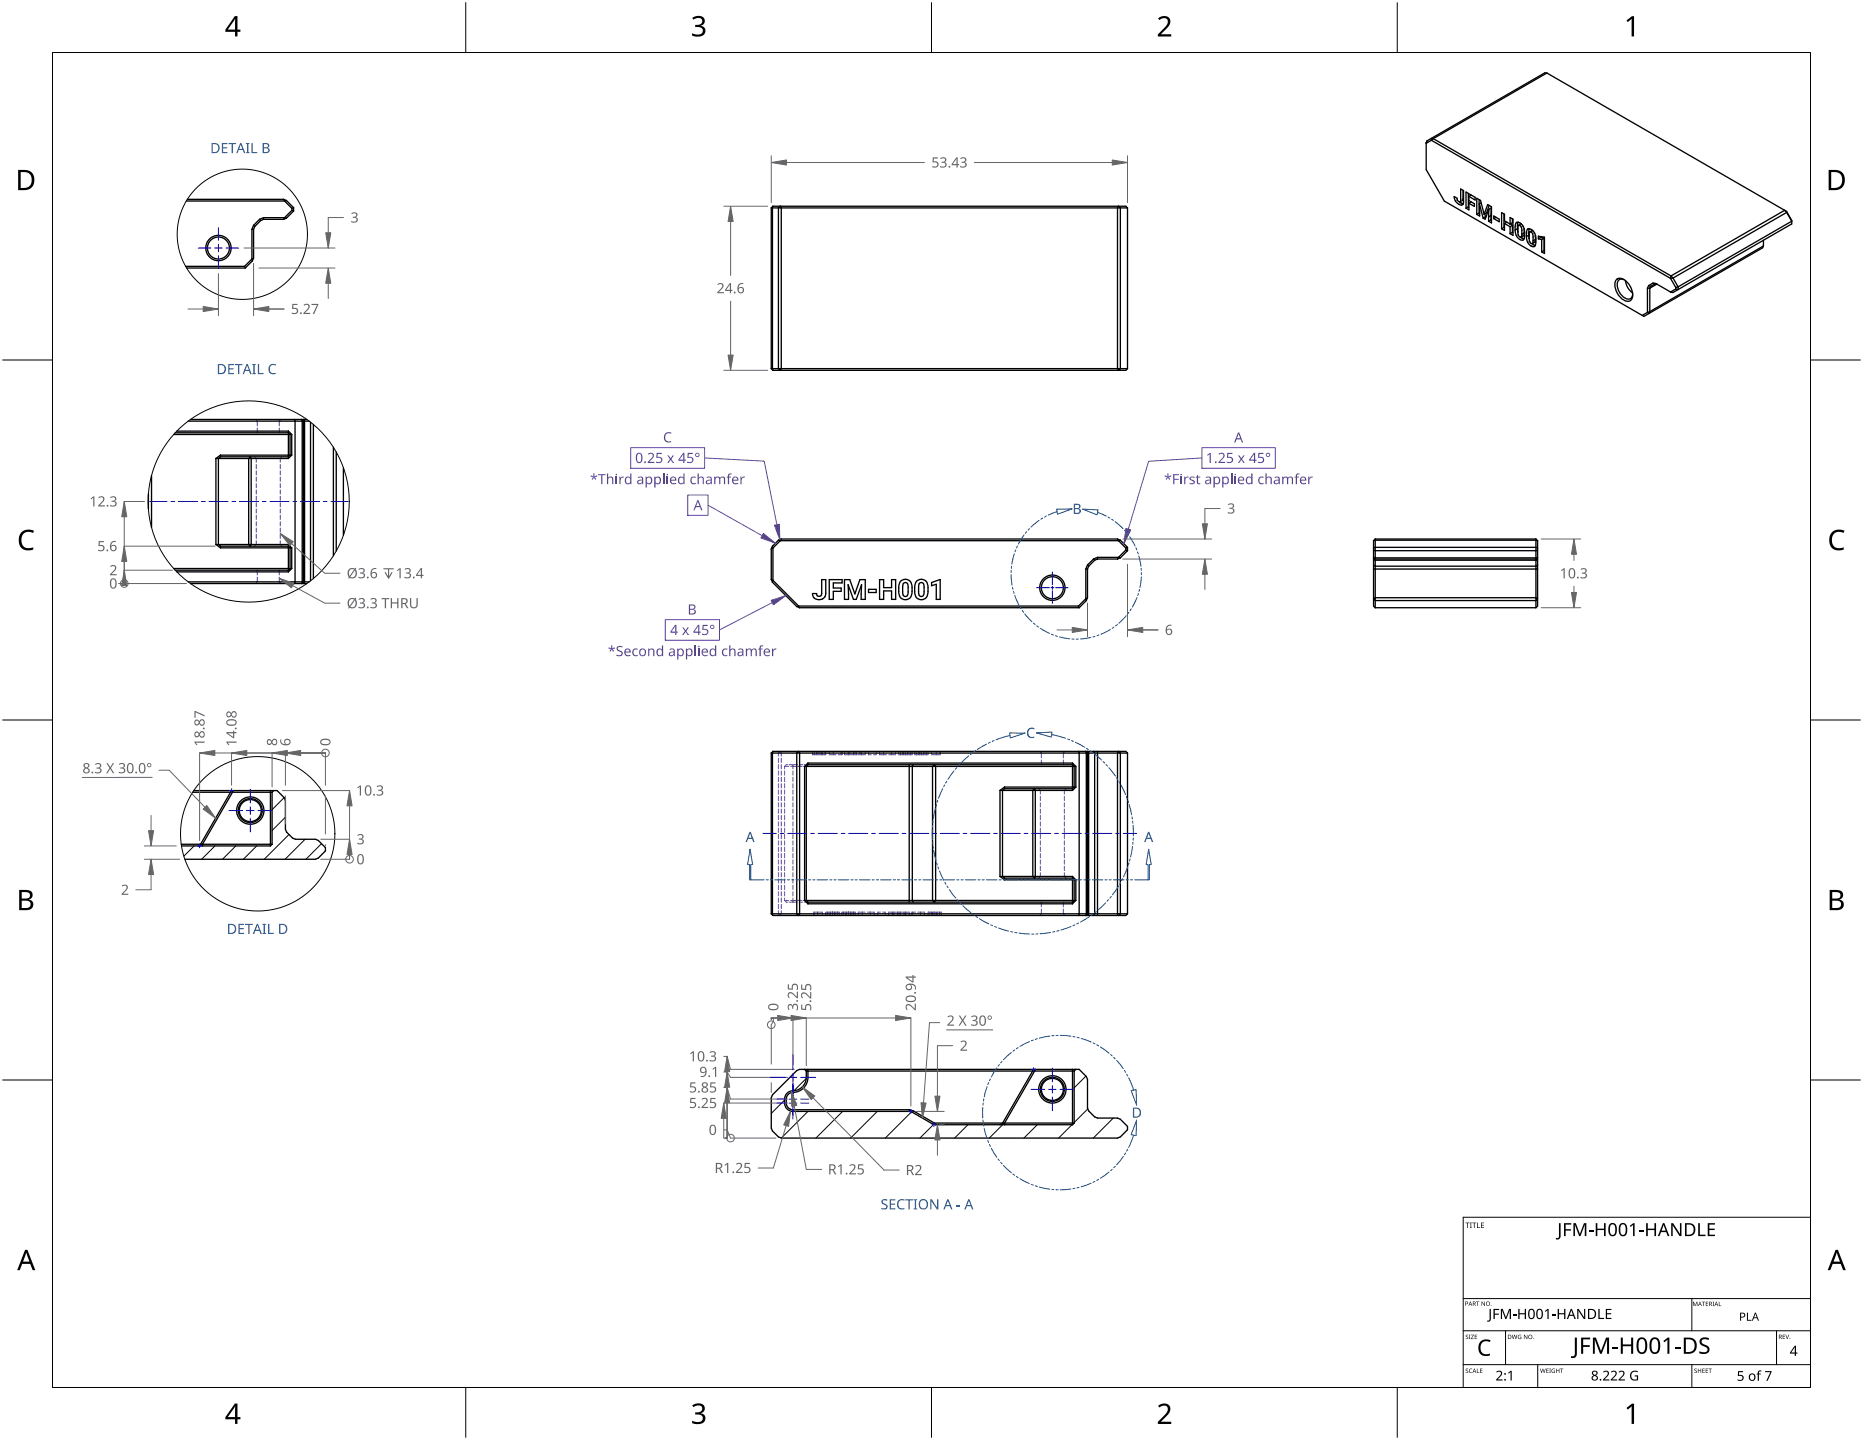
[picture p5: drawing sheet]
<svg xmlns="http://www.w3.org/2000/svg" width="559mm" height="432mm" viewBox="0 0 559 432" stroke-linecap="round" stroke-linejoin="round" font-family="sans-serif">
<path d="M15.7 15.7h527.4v400.4h-527.4z" fill="none" stroke="#000" stroke-width=".3"/>
<path d="M139.7 .8v14.9M279.4 .8v14.9M419.1 .8v14.9M.8 108h14.9M543.1 108h14.9M.8 215.9h14.9M543.1 215.9h14.9M.8 323.9h14.9M543.1 323.9h14.9M139.7 416.1v14.9M279.4 416.1v14.9M419.1 416.1v14.9" fill="none" stroke="#000" stroke-width=".3"/>
<g fill="#000">
<path d="M207.6 5.4a2.36 2.36 0 0 1 3.8 .5 1.49 1.49 0 0 1-1.3 1.8 1.62 1.62 0 0 1 1.5 1.8 1.62 1.62 0 0 1-1.8 1.5l-2.2-.3v-.7a2.16 2.16 0 0 0 3.2-.5 1.23 1.23 0 0 0-1.7-1.4h-.6v-.6a1.55 1.55 0 0 0 2.1-1.2 1.51 1.51 0 0 0-2.6-.4zM347.4 5.5a2.07 2.07 0 0 1 2.1-.8 2.07 2.07 0 0 1 1.6 1.7 4 4 0 0 1-1.6 2.6l-1.3 1.3h3.1v.7h-4v-.7l1.6-1.6a2.6 2.6 0 0 0 1.2-2.8 1.64 1.64 0 0 0-2.3 .1zM487.9 6.1l1.6-1.2h.6v6h-.7v-5.3l-1.1 1zM6.4 159.7a3.4 3.4 0 0 1 3.8-.5l-.3 .6a2.3 2.3 0 0 0-2.7 .1 2.3 2.3 0 0 0-.7 2.6 2.15 2.15 0 0 0 3.1 1.7l.4-.1v.7a3 3 0 0 1-3.5-.4 3 3 0 0 1-.8-3.4zM549.4 159.7a3.4 3.4 0 0 1 3.9-.5l-.3 .6a2.3 2.3 0 0 0-2.7 .1 2.3 2.3 0 0 0-.8 2.6 2.15 2.15 0 0 0 3.1 1.7l.4-.1v.7a3 3 0 0 1-3.4-.4 3 3 0 0 1-.8-3.4zM207.6 421.4a2.36 2.36 0 0 1 3.8 .6 1.49 1.49 0 0 1-1.3 1.8 1.62 1.62 0 0 1 1.5 1.8 1.62 1.62 0 0 1-1.8 1.4l-2.2-.3v-.7a2.16 2.16 0 0 0 3.2-.5 1.23 1.23 0 0 0-1.7-1.4h-.6v-.6a1.55 1.55 0 0 0 2.1-1.1 1.51 1.51 0 0 0-2.6-.5zM347.4 421.6a2.07 2.07 0 0 1 2.1-.8 2.07 2.07 0 0 1 1.6 1.7 4 4 0 0 1-1.6 2.5l-1.3 1.3h3.1v.7h-4v-.6l1.6-1.6a2.6 2.6 0 0 0 1.2-2.9 1.64 1.64 0 0 0-2.3 .2zM487.9 422.2l1.6-1.3h.6v6.1h-.7v-5.3l-1.1 1z"/>
<path d="M70.4 4.8h.8v4.1h.9v.6h-.9v1.4h-.7v-1.4h-2.9v-.6zM70.5 5.6l-2.2 3.3h2.2z"/>
<path d="M5.4 51h1.9a3 3 0 0 1 3 3.1 3 3 0 0 1-3.2 2.9h-1.7zM6.2 51.6v4.8h.8a2.39 2.39 0 0 0 2.5-2.2 2.39 2.39 0 0 0-2-2.6z"/>
<path d="M548.5 51h1.9a3 3 0 0 1 3 3.1 3 3 0 0 1-3.2 2.9h-1.7zM549.3 51.6v4.8h.8a2.39 2.39 0 0 0 2.4-2.2 2.39 2.39 0 0 0-2-2.6z"/>
<path d="M5.8 266.9h1.7a1.71 1.71 0 0 1 2.3 1.7 1.39 1.39 0 0 1-1.2 1.1 1.64 1.64 0 0 1 1.4 2 1.64 1.64 0 0 1-2.1 1.2h-2.1zM6.5 270.1v2.2h1.2a1.15 1.15 0 0 0 1.5-1.2 1.15 1.15 0 0 0-1.5-1zM6.5 267.5v1.9h1.1a1.04 1.04 0 0 0 1.4-1 1.04 1.04 0 0 0-1.5-.9z"/>
<path d="M548.8 266.9h1.7a1.71 1.71 0 0 1 2.3 1.7 1.39 1.39 0 0 1-1.1 1.1 1.64 1.64 0 0 1 1.3 2 1.64 1.64 0 0 1-2.1 1.2h-2.1zM549.6 270.1v2.2h1.2a1.15 1.15 0 0 0 1.4-1.2 1.15 1.15 0 0 0-1.5-1zM549.6 267.5v1.9h1.1a1.04 1.04 0 0 0 1.3-1 1.04 1.04 0 0 0-1.4-.9z"/>
<path d="M7.5 374.8h.7l2.4 6.1h-.8l-.7-1.9h-2.4l-.8 1.9h-.7zM7.9 375.6l-1 2.7h1.9z"/>
<path d="M550.6 374.8h.7l2.3 6.1h-.8l-.7-1.9h-2.4l-.7 1.9h-.8zM550.9 375.6l-.9 2.7h1.9z"/>
<path d="M70.4 420.9h.8v4h.9v.7h-.9v1.4h-.7v-1.4h-2.9v-.6zM70.5 421.7l-2.2 3.2h2.2z"/>
</g>
<g fill="#000">
<path d="M439.6 366.6h1.2v.2h-.5v1.4h-.2v-1.4h-.5zM440.9 366.6h.6l-.2 .2v1.3l.2 .1h-.6l.2-.1v-1.3zM441.6 366.6h1.2v.2h-.5v1.4h-.2v-1.4h-.5zM443.1 366.6h.2v1.5h.7v.1h-.9zM444.2 366.6h.9v.2h-.7v.5h.7v.2h-.7v.6h.7v.1h-.9zM467.6 366.8h.5v3.8a.99 .99 0 0 1-1.4 1v-.4a.6 .6 0 0 0 .6 0 .6 .6 0 0 0 .3-.6zM469.1 366.8h2.2v.4h-1.7v1.4h1.6v.4h-1.6v1.7h-.5zM471.9 366.8h.8l1.2 3.2 1.2-3.2h.7v3.9h-.5l.1-3.4-1.3 3.4h-.4l-1.3-3.4v3.4h-.5zM476.6 369h1.3v.4h-1.3zM478.6 366.8h.5v1.6h2v-1.6h.5v3.9h-.5v-1.8h-2v1.8h-.5zM488.8 367.6l1.1-.8h.4v3.9h-.5v-3.4l-.7 .6zM491.7 369h1.3v.4h-1.3z"/>
<path d="M493.8 366.8h.4v1.6h2v-1.6h.5v3.9h-.5v-1.8h-2v1.8h-.4zM501.3 366.8h.5l2.1 3.2v-3.2h.4v3.9h-.5l-2.1-3.3v3.3h-.4zM509.4 366.8h.5v3.4h1.7v.5h-2.2zM512.2 366.8h2.2v.4h-1.7v1.2h1.6v.4h-1.6v1.4h1.7v.5h-2.2zM442.8 390.3h.9l-.4 .1v1.2h-.1v-1.2zM444.4 390.3l.9 1.1v-1.1h.1v1.3l-.9-1.1-.1 1.1zM446.8 392.5h.4v3a.78 .78 0 0 1-1.1 .8v-.3h.5l.2-.4zM448 392.5h1.7v.3h-1.3v1.1h1.2v.3h-1.2v1.3h-.4zM450.2 392.5h.5l1 2.5 .9-2.5h.6v3h-.4l.1-2.6-1.1 2.6h-.3l-1-2.6v2.6h-.3zM453.8 394.2h1v.4h-1zM455.4 392.5h.4v1.3h1.5v-1.3h.4v3h-.4v-1.4h-1.5v1.4h-.4zM463.4 393.1l.8-.6h.3v3h-.4l.1-2.6-.6 .5z"/>
<path d="M465.6 394.2h1v.4h-1zM467.2 392.5h.4v1.3h1.6v-1.3h.3v3h-.3v-1.4h-1.6v1.4h-.4zM473.1 392.5h.4l1.6 2.5v-2.5h.4v3h-.5l-1.6-2.5v2.5h-.3zM479.4 392.5h.4v2.7h1.3v.3h-1.7zM481.7 392.5h1.6v.3h-1.3v1h1.3v.3h-1.3v1.1h1.3v.3h-1.6zM507.8 390.3h.3l.4 1.1 .4-1.1h.2v1.3h-.1v-1.1l-.6 1.1-.4-1.1-.2 1.1zM510.5 390.3h.9l-.4 .2v1.1h-.1v-1.1zM511.6 390.3h.8l-.6 .2v.4h.5l-.5 .1v.5l.6 .1h-.8zM513.7 390.3h.4l-.1 .2 .1 1.1h-.4l.1-.1zM515.6 390.3h.1v1.2l.6 .1h-.7zM524 393.6h.3v2.2h1.1v.2h-1.4zM439.7 400.4l.4-.2 .2 .2a.32 .32 0 0 0-.4 0 .32 .32 0 0 0-.1 .4 .32 .32 0 0 0 .4 .1 .41 .41 0 0 1 0 .6 .41 .41 0 0 1-.6-.2 .31 .31 0 0 0 .5 .2 .31 .31 0 0 0 0-.5l-.4-.3z"/>
<path d="M439.7 410.5l.4-.1 .2 .2a.32 .32 0 0 0-.4-.1 .32 .32 0 0 0-.1 .4 .32 .32 0 0 0 .4 .1 .41 .41 0 0 1 0 .7 .41 .41 0 0 1-.6-.2 .31 .31 0 0 0 .5 .1 .31 .31 0 0 0 0-.4l-.4-.3zM440.6 400.2h.5l-.2 .2 .2 1.1h-.5l.1-.1zM440.8 410.6l.4-.2 .4 .1-.1 .1a.52 .52 0 0 0-.7 .5 .52 .52 0 0 0 .7 .4 .61 .61 0 0 1-.8-.1 .61 .61 0 0 1 .1-.8zM441.2 400.2h.9l-.7 1.2 .7 .1h-.9l.7-1.1zM443 410.4h.2v1.1l.5 .2h-.7zM442.3 400.2h.8l-.6 .2v.4h.5l-.5 .1v.5l.6 .1h-.8zM443.9 410.4h.8l-.6 .1v.4h.5l-.5 .2v.4l.6 .2h-.8zM444 402.3a2.71 2.71 0 0 1 3.1-.4l-.2 .5a1.9 1.9 0 0 0-2.4 .3 1.9 1.9 0 0 0-.3 2.3 1.85 1.85 0 0 0 2.7 .9v.5a2.46 2.46 0 0 1-2.9-.4 2.46 2.46 0 0 1-.4-2.9zM448.8 411.3a1.01 1.01 0 0 1 1.6 0 1.01 1.01 0 0 1-.4 1.6l-.8 .7h1.5v.4h-1.9v-.3l1-1.1a.69 .69 0 0 0 .3-1.1 .69 .69 0 0 0-1.1 .1zM452.3 411.7l1.1-.7v3h-.3v-2.6l-.6 .5zM453.5 400.2h.1l.3 1.1 .3-1.1h.2l.3 1.1 .2-1.1h.2l-.3 1.3h-.2l-.3-1.1-.3 1.1h-.2zM455.4 400.4l.9-.1-.2 .1a.53 .53 0 0 0-.7 .5 .53 .53 0 0 0 .8 .5v-.4l-.3-.2h.4v.7a.71 .71 0 0 1-.9-.2 .71 .71 0 0 1 0-.9z"/>
<path d="M457.1 400.2l.9 1.1v-1.1h.1v1.3l-.9-1-.1 1zM462 410.4h.1l.3 1.1 .3-1.1h.2l.3 1.1 .2-1.1h.2l-.3 1.3h-.2l-.3-1.1-.3 1.1h-.2zM463.8 410.4h.7l-.5 .1v.4h.5l-.5 .2v.4l.5 .2h-.7zM464.7 410.4h.5l-.2 .1 .2 1.2h-.5l.2-.1zM465.5 410.6l.9-.1h-.2a.53 .53 0 0 0-.7 .6 .53 .53 0 0 0 .8 .4v-.3l-.3-.2h.4v.6a.71 .71 0 0 1-.9-.1 .71 .71 0 0 1 0-.9zM466.7 410.4h.2v.5h.7v-.5h.1v1.3h-.1v-.6h-.7v.6h-.2zM467.9 410.4h1l-.4 .1v1.2h-.2v-1.2zM472.4 401.1h.6v4.8a1.24 1.24 0 0 1-1.8 1.3v-.6a.74 .74 0 0 0 .8 .1 .74 .74 0 0 0 .4-.8zM474.3 401.1h2.7v.5h-2.1v1.7h1.9v.6h-1.9v2h-.6zM477.8 401.1h.9l1.5 4 1.5-4h.9v4.8h-.6l.1-4.2-1.7 4.2h-.5l-1.6-4.2 .1 4.2h-.6zM480.8 411.3a1.01 1.01 0 0 1 1.7 0 1.01 1.01 0 0 1-.5 1.6l-.7 .7h1.4v.4h-1.9v-.3l1.1-1.1a.69 .69 0 0 0 .3-1.1 .69 .69 0 0 0-1.2 .1zM483.6 403.9h1.6v.5h-1.6z"/>
<path d="M483.2 411.3a1.01 1.01 0 0 1 1.6 0 1.01 1.01 0 0 1-.4 1.6l-.8 .7h1.5v.4h-2v-.3l1.1-1.1a.69 .69 0 0 0 .3-1.1 .69 .69 0 0 0-1.1 .1zM485.5 411.3a1.01 1.01 0 0 1 1.6 0 1.01 1.01 0 0 1-.4 1.6l-.8 .7h1.5v.4h-1.9v-.3l1-1.1a.69 .69 0 0 0 .3-1.1 .69 .69 0 0 0-1.1 .1zM486.1 401.1h.7v2h2.5v-2h.6v4.8h-.6v-2.2h-2.5v2.2h-.7zM489.3 411.4l.5-.3 .9-.1 .6 .2-.1 .3a1.2 1.2 0 0 0-1.9 .9 1.2 1.2 0 0 0 1.7 1.2v-.9h-.7v-.3h1v1.4a1.59 1.59 0 0 1-2.1-.3 1.59 1.59 0 0 1 .1-2.1zM498.9 402.1l1.3-1h.5v4.8h-.6l.1-4.2-1 .8zM502.5 403.9h1.6v.5h-1.6zM508.3 410.5l.4-.1 .2 .2a.32 .32 0 0 0-.4-.1 .32 .32 0 0 0-.1 .4 .32 .32 0 0 0 .4 .1 .41 .41 0 0 1 0 .7 .41 .41 0 0 1-.6-.2 .31 .31 0 0 0 .5 .1 .31 .31 0 0 0 0-.4l-.5-.3zM509.3 410.4h.1v.5h.7v-.5h.2v1.3h-.2v-.6h-.7v.6h-.1zM510.6 410.4h.7l-.5 .1v.4h.5l-.5 .2v.4l.5 .2h-.7zM511.6 410.4h.7l-.5 .1v.4h.5l-.5 .2v.4l.5 .2h-.7zM510 401.5a2.29 2.29 0 0 1 2.7-.2l-.2 .5a1.41 1.41 0 0 0-2.1 .3 1.83 1.83 0 0 0 1.7 1.4 1.36 1.36 0 0 1 .6 1.7 1.36 1.36 0 0 1-1.7 .8l-1.3-.2v-.6a1.72 1.72 0 0 0 2.4-.3 1.48 1.48 0 0 0-1.4-1.3 1.32 1.32 0 0 1-.7-2.1zM512.5 410.4h.9l-.4 .1v1.2h-.1v-1.2z"/>
<path d="M521.4 411.1h1.4v.4h-1.1l-.1 .8a1 1 0 0 1 1.4 1 1 1 0 0 1-1.5 .8l-.3-.2v-.3l.1 .1a.73 .73 0 0 0 1.1 0 .73 .73 0 0 0 0-1.1l-1.2-.1zM527.4 411.1l1-.1-.1 .3h-.5l-.2 .2v.4h.5v.2h-.5v2h-.4v-2h-.4l.4-.2zM529.4 411.1h2l-1.2 3h-.4l1.2-2.6h-1.6zM534.7 400.2h.7l-.5 .2v.4h.5l-.5 .1v.5l.5 .1h-.7zM535.5 400.2h.2l.4 1.1 .4-1.1h.1l-.4 1.3z"/>
<path d="M482.9 367a1.34 1.34 0 0 1 1.6 0 1.34 1.34 0 0 1 .5 1.5 1.57 1.57 0 0 1-1.6 2.2 2.64 2.64 0 0 1-.5-3.7zM483.2 367.3a2.41 2.41 0 0 0 .3 3 .91 .91 0 0 0 1-1.2 1.5 1.5 0 0 0-.8-2z"/>
<path d="M486 367a1.34 1.34 0 0 1 1.6 0 1.34 1.34 0 0 1 .5 1.5 1.57 1.57 0 0 1-1.6 2.2 2.64 2.64 0 0 1-.5-3.7zM486.3 367.3a2.41 2.41 0 0 0 .3 3 .91 .91 0 0 0 1-1.2 1.5 1.5 0 0 0-.8-2z"/>
<path d="M498.8 366.8h.4l1.5 3.9h-.5l-.4-1.2h-1.6l-.4 1.2h-.5zM499 367.3l-.6 1.7h1.2z"/>
<path d="M505.4 366.8h1.2a1.94 1.94 0 0 1 1.9 2 1.94 1.94 0 0 1-2 1.9h-1.1zM505.9 367.2v3h.5a1.52 1.52 0 0 0 1.6-1.4 1.52 1.52 0 0 0-1.5-1.6z"/>
<path d="M439.5 390.3h.4a.43 .43 0 0 1 .4 .5 .43 .43 0 0 1-.6 .3v.5h-.2zM439.7 390.4v.5a.31 .31 0 0 0 .5-.2 .31 .31 0 0 0-.5-.3z"/>
<path d="M441 390.3l.6 1.3-.3-.4h-.5l-.4 .4zM441 390.4l-.2 .6h.4z"/>
<path d="M441.8 390.3h.3a.37 .37 0 0 1 .5 .2 .37 .37 0 0 1-.2 .5l.3 .6-.5-.6h-.3v.6h-.1zM441.9 390.4v.5h.2a.25 .25 0 0 0 .3-.2 .25 .25 0 0 0-.3-.3z"/>
<path d="M445.6 390.9a.65 .65 0 0 1 1.3 0 .65 .65 0 0 1-1.3 0zM445.9 390.9a.48 .48 0 0 0 .9 0 .48 .48 0 0 0-.9 0z"/>
<path d="M458.7 392.7a1.1 1.1 0 0 1 1.4 0 1.1 1.1 0 0 1 .3 1.3 1.11 1.11 0 0 1-1 1.6 1.11 1.11 0 0 1-1.1-1.6zM459 392.9a1.66 1.66 0 0 0 .4 2.3 1.54 1.54 0 0 0 0-2.4z"/>
<path d="M461.2 392.7a1.1 1.1 0 0 1 1.3 0 1.1 1.1 0 0 1 .3 1.3 1.11 1.11 0 0 1-1 1.6 1.11 1.11 0 0 1-1-1.6zM461.4 392.9a1.66 1.66 0 0 0 .4 2.3 1.54 1.54 0 0 0 0-2.4z"/>
<path d="M471.1 392.5h.4l1.2 3h-.4l-.4-.9h-1.2l-.4 .9h-.3zM471.3 392.9l-.5 1.3h1z"/>
<path d="M476.3 392.5h1a1.52 1.52 0 0 1 1.4 1.6 1.52 1.52 0 0 1-1.5 1.4h-.9zM476.7 392.8v2.4h.4a1.19 1.19 0 0 0 1.2-1.2 1.19 1.19 0 0 0-1.1-1.2z"/>
<path d="M509.8 390.3l.7 1.3-.4-.4h-.5l-.3 .4zM509.9 390.5l-.2 .6h.4z"/>
<path d="M512.7 390.3h.3a.37 .37 0 0 1 .5 .3 .37 .37 0 0 1-.3 .5l.4 .5-.5-.5h-.3v.5h-.1zM512.8 390.5v.5h.2a.25 .25 0 0 0 .3-.3 .25 .25 0 0 0-.3-.2z"/>
<path d="M514.7 390.3l.7 1.3-.3-.4h-.6l-.3 .4zM514.8 390.5l-.2 .6h.4z"/>
<path d="M521.9 393.6h.7a.81 .81 0 0 1 .9 1 .81 .81 0 0 1-1.3 .5v.9h-.3zM522.2 393.9v.9a.59 .59 0 0 0 1-.4 .59 .59 0 0 0-1-.5z"/>
<path d="M526.4 393.6h.3l.9 2.4h-.3l-.3-.7h-1l-.3 .7h-.3zM526.5 393.9l-.4 1.1h.8z"/>
<path d="M442.2 410.4l.6 1.3-.3-.4h-.5l-.3 .4zM442.2 410.6l-.2 .5h.4z"/>
<path d="M452.3 400.2l.7 .1 .3 .5a.61 .61 0 0 1-.6 .7h-.4zM452.5 400.4v1l.4-.1 .2-.7z"/>
<path d="M458.3 400.9a.65 .65 0 0 1 1.3 0 .65 .65 0 0 1-1.3 0zM458.6 400.9a.48 .48 0 0 0 .9 0 .48 .48 0 0 0-.9 0z"/>
<path d="M477.6 411.3a.82 .82 0 0 1 1.2-.3 .82 .82 0 0 1 .1 1.3l-.2 .1a.86 .86 0 0 1 .5 1.2 .86 .86 0 0 1-1.3 .3 .78 .78 0 0 1-.5-.7 .78 .78 0 0 1 .6-.8l-.5-.5zM477.7 413.2a.6 .6 0 0 0 1.2 0 .6 .6 0 0 0-1.2 0zM477.9 411.8a.49 .49 0 0 0 .9 0 .49 .49 0 0 0-.9 0z"/>
<path d="M491.5 401.4a1.62 1.62 0 0 1 1.8-.1 1.62 1.62 0 0 1 .8 1.6 2.35 2.35 0 0 1-1.4 3.1 1.87 1.87 0 0 1-1.8-2.5l.1-1.3zM491.8 401.8a3 3 0 0 0 .4 3.7 1.14 1.14 0 0 0 1.3-1.5 1.88 1.88 0 0 0-1-2.5z"/>
<path d="M495.4 401.4a1.62 1.62 0 0 1 1.8-.1 1.62 1.62 0 0 1 .8 1.6 2.35 2.35 0 0 1-1.4 3.1 1.87 1.87 0 0 1-1.8-2.5l.1-1.3zM495.7 401.8a3 3 0 0 0 .4 3.7 1.14 1.14 0 0 0 1.3-1.5 1.88 1.88 0 0 0-1-2.5z"/>
<path d="M505.1 401.1h1.4a2.43 2.43 0 0 1 2.4 2.5 2.43 2.43 0 0 1-2.5 2.3h-1.3zM505.7 401.6v3.8h.6a1.91 1.91 0 0 0 2-1.8 1.91 1.91 0 0 0-1.8-2z"/>
<path d="M524.4 413a1.1 1.1 0 0 1 2.2 0 1.1 1.1 0 0 1-2.2 0zM525.2 412.2a.8 .8 0 0 0-.3 1.2 .8 .8 0 0 0 1.1 .2l.2-.5a.71 .71 0 0 0-.2-.8 .71 .71 0 0 0-.8-.1z"/>
<path d="M533.6 400.2h.3a.37 .37 0 0 1 .5 .3 .37 .37 0 0 1-.3 .4l.4 .6-.5-.5h-.3v.5h-.1zM533.7 400.4v.4h.2a.25 .25 0 0 0 .3-.2 .25 .25 0 0 0-.3-.2z"/>
<path d="M538.3 403.5h.4v2.1h.4v.3h-.4v.7h-.4v-.7h-1.4v-.3zM538.3 403.9l-1.1 1.7h1.1z"/>
<circle cx="447.3" cy="391.5" r=".12"/>
<circle cx="451.4" cy="413.8" r=".26"/>
<circle cx="451.5" cy="412" r=".27"/>
<circle cx="460" cy="401.4" r=".12"/>
<circle cx="480.1" cy="413.8" r=".26"/>
<circle cx="536.9" cy="401.4" r=".12"/>
</g>
<path d="M543 365h-104.1v50.8M438.9 399h104.1M438.9 389.4h104.1M451.6 399v10.2M507.5 389.4v9.6M532.9 399v10.2M438.9 409.2h104.1M461.2 409.2v6.6M507.5 409.2v6.6" fill="none" stroke="#000" stroke-width=".3"/>
<g fill="none" stroke="#000" stroke-width=".4">
<path d="M464 21.9l-.6-.1-34.1 19.7M464 21.9l-34.1 19.7M464 21.9l71.3 41.2M56.2 59.8h28.9M85.1 59.8l.8 .3M85.1 59.8l.3 .5M428 42.2l-.2 .6v8.1l5.4 9.4 59.9 34.6 35.6-20.6 .2-.5M429.3 41.5v.6M429.3 41.5l-1.3 .7M429.3 41.5l.6 .1M429.3 42.1l-1.5 .9 .2-.8M429.3 42.1l71.8 41.4"/>
<path d="M429.9 41.6l-.6 .5M429.9 41.6l71.3 41.1M438.8 57.1l-.1 3M440.4 58v4M440.6 58.9v1.2l1.6 1v.8l-1.6-.9M440.6 58.9l1.9 1.1v-.8l-2.8-1.6v4.8M441.3 58.5l-.7 .4M443.7 59.9v4M55.7 79.9h17.7M55.9 60.3h29.5M73.4 79.9l.2 .5M75.6 68.8h.5"/>
<path d="M75.6 77.7l.1 .5M75.6 68.8v8.9M75.6 77.7l-2.2 2.2M75.7 78.2l-2.1 2.2M76.1 68.8v8.6M76.1 67.6l.3 .3M76.1 67.6l-.5 1.2M76.1 77.4l-.4 .8M76.1 77.4l-.5 .3M76.4 67.9l-.3 .9M77.9 65.8l.3 .3M77.9 65.8l-1.8 1.8"/>
<path d="M78.2 66.1l-1.8 1.8M79.1 65.8l-.9 .3M79.1 65.3v.5M79.1 65.3l-1.2 .5M79.1 65.3h6.3M79.1 65.8h6M85.4 65.3l.5 .1M85.4 65.3l-.3 .5M85.4 60.3l2.2 2.2M85.9 60.1l-.5 .2M85.9 60.1l2.2 2.2M85.9 65.4l-.8 .4"/>
<path d="M87.6 63.1l.5 .2M87.6 62.5v.6M87.6 63.1l-2.2 2.2M88.1 62.3v1M88.1 62.3l-.5 .2M88.1 63.3l-2.2 2.1M231.3 62.3v48.2M231.3 62.3h106.9M231.8 61.8v49.2M231.8 61.8h105.9l.5 .5M231.8 61.8l-.5 .5M233.5 62.3l.5-.5 .3 .5v48.2l-.3 .5-.5-.5z"/>
<path d="M335.5 61.8l.5 .5v48.2l-.5 .5-.3-.5v-48.2zM338.2 62.3v48.2M437.8 60.5l1.1 .6M437.8 60.5l-.5-.3-.3-.7-.8-.5a2.22 2.22 0 0 0 2.5 2.3l.2-.2M438 60.5h-.2M438 60.5l.1-.5v-3.3l.9 .5-.1 3.9M438.7 60.1l-.7 .4M438.7 60.1h.1M440.4 62l.2 .1M440.4 62l-.7 .4M440.6 61v1.9l-.9-.5M441.3 60.5l-.7 .5"/>
<path d="M443.7 63.9l.1 .1M443.7 63.9l-.7 .4M443.7 61.1l.1 3.7-.8-.5M443.7 61.1l1.2 4.3M444.3 60.8l-.6 .3M445.2 64.2l-1.1-4.1-1.1-.6v4.8M445.2 64.2l1-2.9 1.2 .7v4.8l-.9-.5M445.3 64.1l.3 .9M445.6 65l-.7 .4M445.6 65l.1 .1M446.5 65v1.3M446.6 62.8l.7-.4-.1 2.2"/>
<path d="M446.6 62.8l-1.1 2.9-.6-.3M446.6 62.8l-.1 2.2M446.7 61.6l-.8 2.2-.7 .4M447.2 65.9l.2 .1M447.2 65.9l-.7 .4M447.2 64.6l-.7 .4M447.2 64.6v1.3M448.1 64.8l1.6 .9v.8l-1.6-.9zM448.7 65.2l-.6 .4M451.1 68.2l.2 .1M451.1 64.2v4M451.1 68.2l-.7 .4"/>
<path d="M451.3 67l1.6 1M451.3 67v2.1l-.9-.5M452 66.6l-.7 .4M452.9 68v2.1M453.7 69.7h.1M453.7 67.6l-2.4-1.4v-1.9l-.9-.5v4.8M453.7 65.6v1.2l-.8 .4v-2l.9 .5v4.9l-.9-.5M453.7 67.6v2.1M453.7 69.7l-.8 .4M453.7 67.6l-.8 .4M454.5 69a2.47 2.47 0 0 0 2.4 2.9l.2-.3M455.2 68.6l.1 1"/>
<path d="M455.2 68.6l-.7 .4M455.3 66.6l-.1 2M455.3 66.6a.8 .8 0 0 0-.8 1v1.4M455.3 66.6l1 .5M455.5 67.6l-.2 .4v1.9a1.16 1.16 0 0 0 .9 1.2M455.5 67.6a1.19 1.19 0 0 1 1 1.5v1.2M456.2 71.1l.9 .5M456.3 67.1l-.8 .5M456.3 67.1l.6 .7M456.5 70.3l-.3 .8M456.9 67.8l.3 .9M457.2 69.9l-.2 .7-.8 .5"/>
<path d="M457.2 68.7v1.2M457.2 69.9l-.7 .4M457.2 68.7h.1M457.2 68.7l-.1 2.9M457.8 70.9a2.47 2.47 0 0 0 2.5 3l.2-.3M458.6 70.5l-.8 .4M458.6 70.5l.1 1M458.7 68.6l-.1 1.9M458.7 68.6l1 .5M458.7 68.6a.8 .8 0 0 0-.8 1l-.1 1.3M458.9 69.5l-.2 .5v1.8a1.16 1.16 0 0 0 .9 1.3M458.9 69.5a1.19 1.19 0 0 1 .9 1.6v1.1"/>
<path d="M459.6 73.1l.9 .5M459.7 69.1l-.8 .4M459.7 69.1l.9 1.5M459.8 72.2l-.2 .9M460.6 71.8l-.2 .8-.8 .5M460.6 70.7v1.1M460.6 71.8l-.8 .4M460.6 70.6v.1M460.6 70.7l-.1 2.9M461.4 71.6v-.8l1.9 .4v4.8l-.9-.5M461.4 71.6l1 .2M462.1 71.2l1 .2"/>
<path d="M462.1 71v.2M462.1 71.2l-.7 .4M462.4 71.8v3.7M463.1 71.4v3.7M463.1 75.1l.2 .1M463.1 71.4l-.7 .4M463.1 75.1l-.7 .4M528.9 73.8l-34 19.6M528.9 72v1.8M535.3 63.1l.6 .3M535.3 63.1l-34.1 19.6M535.3 63.1l.6 .6"/>
<path d="M535.9 63.4l1.5 2.7v1l-34.1 19.7M535.9 63.4v.3M535.9 63.7l-34.1 19.7M535.9 63.7l1.5 2.6-34.1 19.7M56 80.4h17.6M484.8 83.9a2.12 2.12 0 0 1 3.1 .6 4.7 4.7 0 0 1 1.4 5.3 2.12 2.12 0 0 1-3.1-.5 4.7 4.7 0 0 1-1.4-5.4zM487.2 83.9a1.45 1.45 0 0 0-1.7 .1 1.45 1.45 0 0 0-.4 1.6 4.4 4.4 0 0 0 3.5 4.1 1.36 1.36 0 0 0 1.1-1.5M487.5 84.1a5.3 5.3 0 0 0 2.2 3.7M494.1 93.7l-1.5 .9M494.1 86.4v7.3M494.1 86.4h.8M494.5 85.6l.6 .3"/>
<path d="M494.5 85.6l-.4 .8M494.9 93.4l-.3 .6-.5-.3M494.9 93.4l-.8 .3M494.9 86.4v7M495.1 85.9l-.2 .5M495.8 84.9l.8 .1 4.5 2.6M495.8 84.9l-1.3 .7M495.8 84.9l.6 .2M496.4 85.1l.6 .1-2.1 1.2M496.4 85.1l-1.3 .8M501.1 87.6l.7 .1M501.1 83.5l1.5 2.7"/>
<path d="M501.2 82.7l.6 .7M501.2 82.7l-.1 .8M501.8 83.4l-.7 .1M501.8 83.4l1.5 2.6M502.6 86.2v.5M502.6 86.7l-1.5 .9M502.6 86.7l.7 .1M503.3 86l-.7 .2M503.3 86.8l-1.5 .9M503.3 86v.8M231.3 110.5h106.9M231.3 110.5l.5 .5"/>
<path d="M338.2 110.5l-.5 .5h-105.9M52.1 130.3h35.4M52.6 129.8h33.9l.5 .5v6.2l-.5 .5h-20.4M53 129.3h33.5M56.5 126.3h36.2M57.1 125.8h34.9M64.8 137.5h21.7M64.8 137.5v25.8M66.1 136.5h21.4M66.1 136.5v.5M66.1 136.5l-1.3 1M66.1 137l-.6 .5v25.8l.6 .5"/>
<path d="M74.6 137.5l.5-.5 .2 .5v25.8l-.2 .5-.5-.5zM86.5 129.3v8.2M86.5 129.3l1 1M87.5 130.3v6.2M87.5 136.5l-1 1M88.3 125.8l.2 .5v48.2l-.2 .5M90.5 125.8l.5 .5v48.2l-.5 .5zM91 125.8l.4 .5v48.2l-.4 .5M93.1 126.6v47.6M94 127.3v46.2M100 134.1v32.5M100.9 135.5v29.7"/>
<path d="M44.5 148.1v4.6M45.4 142.6v15.6M103 140.3v20.2M52.1 170.5h35.4M53 171.5h33.5M56.5 174.5h36.2M57.1 175h34.9M64.8 163.3l1.3 1M64.8 163.3h21.7M66.1 164.3h21.4M66.1 163.8v.5M66.1 163.8h20.4l.5 .5v6.2l-.5 .5h-33.9"/>
<path d="M86.5 163.3v8.2M86.5 163.3l1 1M87.5 164.3v6.2M87.5 170.5l-1 1M231.3 173.7l.4 .9M231.3 164.6v9.1M231.3 173.7l.5 .3M231.7 163.8l.1 .5M231.7 174.6l7.3 7.3M231.7 163.8l-.4 .8M231.8 164.3l-.5 .3M231.8 174l7.7 7.7"/>
<path d="M231.8 164.3v9.7M231.8 174l-.1 .6M233.5 162l-1.8 1.8M233.5 162l.5 .1M234 162.1l-2.2 2.2M234 162.1h101.5M234.3 161.6h100.9M234.3 161.6l-.3 .5M234.3 161.6l-.8 .4M246.5 173.8h1.2v4.1a1.99 1.99 0 0 1-2 1.9 1.99 1.99 0 0 1-2-1.8h1.2a.77 .77 0 0 0 .8 .8 .77 .77 0 0 0 .8-.9zM248.7 173.8h3.9v1h-2.6v1.5h2.3v1h-2.3v2.4h-1.3zM253.3 173.8h1.6l1.5 4.3 1.5-4.3h1.6v5.9h-1.2l.1-4.4-1.6 4.4h-.8l-1.6-4.4 .1 4.4h-1.2z"/>
<path d="M260.5 176.7h2.3v1h-2.3zM263.8 173.8h1.2v2.4h2.4v-2.4h1.2v5.9h-1.2v-2.5h-2.4v2.5h-1.2zM270.1 174.4a2.04 2.04 0 0 1 2.4-.5 2.04 2.04 0 0 1 1.1 2.3v1.1a2.05 2.05 0 0 1-2 2.5 2.05 2.05 0 0 1-2-2.5l.1-1.9zM271.1 174.8a.94 .94 0 0 1 1.1 .2 .94 .94 0 0 1 .2 1.1v1.4a.89 .89 0 0 1-.3 1.2 .89 .89 0 0 1-1.2-.2l-.2-2.5zM274.9 174.4a2.04 2.04 0 0 1 2.4-.5 2.04 2.04 0 0 1 1.1 2.3v1.1a2.05 2.05 0 0 1-2 2.5 2.05 2.05 0 0 1-2-2.5v-1.9zM275.9 174.8a.94 .94 0 0 1 1.1 .2 .94 .94 0 0 1 .2 1.1v1.4a.89 .89 0 0 1-.3 1.2 .89 .89 0 0 1-1.2-.2l-.2-2.5zM279.4 174.7l2.6-.9v5.9h-1.2v-4.5l-1.4 .4zM325.7 170.6h.5M325.7 179.5l.1 .6M325.7 170.6v8.9M325.7 179.5l-2.2 2.2M326.2 170.6v8.6"/>
<path d="M326.2 169.4l.3 .4M326.2 169.4l-.5 1.2M326.2 179.2l-.4 .9M326.2 179.2l-.5 .3M326.5 169.8l-.3 .8M328 167.6l.3 .4M328 167.6l-1.8 1.8M328.3 168l-1.8 1.8M329.2 167.6l-.9 .4M329.2 167.1v.5M329.2 167.1l-1.2 .5M329.2 167.1h6.3"/>
<path d="M329.2 167.6h6M335.2 161.6l.8 .4M335.2 161.6l.3 .5M335.5 167.1l.5 .2M335.5 167.1l-.3 .5M335.5 162.1l2.2 2.2M336 162l-.5 .1M336 162l2.2 2.1M336 167.3l-.8 .3M337.7 164.9l.5 .2M337.7 164.3v.6M337.7 164.9l-2.2 2.2"/>
<path d="M338.2 164.1v1M338.2 164.1l-.5 .2M338.2 165.1l-2.2 2.2M412 170.6h49.2M412 167.1h49.2l-.5 .5h-48.2zM412 162.1v19.6l.5 .5M412 179.5l.5-.3h48.2l.5 .3-.5 .6h-48.2zM412 169.4l.5 .4h48.2l.5-.4M412 167.6l.5 .4h48.2l.5-.4M412 162.1h49.2M412 164.9l.5 .2h48.2l.5-.2M412 164.3l.5-.2h48.2l.5 .2"/>
<path d="M412.5 161.6h48.2M412.5 161.6v20.6M412.5 161.6l-.5 .5M460.7 161.6v20.6M460.7 161.6l.5 .5M461.2 162.1v19.6l-.5 .5M239 181.9l.8 .3M239.5 181.7l.3 .5M239.5 181.7l-.5 .2M239.5 181.7h84M239.8 182.2h83.9M323.5 181.7l.2 .5"/>
<path d="M325.8 180.1l-2.1 2.1M412.5 182.2h48.2M57.8 237.6h11.4M58.1 237.1h25l2.2 2.1 .3 .9v8.6l.4 .8 1.8 1.8 .8 .4h6l.9 .3 2.1 2.2v1l-2.1 2.1-.9 .4h-39.1M69.2 237.5l.8-.4-.3 .5M69.2 237.5l.5 .1M69.2 237.5l-9.1 15.7M69.7 237.6h11.9M69.7 237.6l-9 15.6M81.1 237.1v16.6M81.6 237.6v15.6M82.1 237.1l-.5 .5"/>
<path d="M231.3 225.8v48.2M231.3 225.8h106.9M231.8 225.3v49.2M231.8 225.3h105.9l.5 .5M231.8 225.3l-.5 .5M239 225.8l.5-.5 .3 .5v48.2l-.3 .5-.5-.5zM241.3 229.8h81.4M241.3 229.8v40.2M242.3 228.8v.5M242.3 228.8h79.4M242.3 229.3l-.5 .5v40.2l.5 .5M242.3 229.3h79.4l.5 .5v6.2l-.5 .5h-20.4"/>
<path d="M242.3 228.8l-1 1M272.7 229.3v41.2M273.9 229.3l-.3 .5v40.2l.3 .5M279.7 229.8l.6-.5 .3 .5v40.2l-.3 .5-.6-.5zM299.9 237h21.8M299.9 237v25.8M301.3 236h21.4M301.3 236v.5M301.3 236l-1.4 1M301.3 236.5l-.6 .5v25.8l.6 .5M309.8 237l.5-.5 .2 .5v25.8l-.2 .5-.5-.5zM321.7 228.8v8.2"/>
<path d="M321.7 228.8l1 1M322.7 229.8v6.2M322.7 236l-1 1M323.5 225.3l.2 .5v48.2l-.2 .5M325.7 225.3l.5 .5v48.2l-.5 .5zM326.2 225.3l.3 .5v48.2l-.3 .5M328 225.3l.3 .5v48.2l-.3 .5M329.2 225.3v49.2M335.5 225.3l.5 .5v48.2l-.5 .5-.3-.5v-48.2zM338.2 225.8v48.2M54.4 253.2h5.8M54.4 253.7h26.7"/>
<path d="M60.1 253.2l-.7 .5M60.7 253.2h20.9M60.7 253.2h-.6M60.7 253.2v.5M81.6 253.2l-.5 .5M231.3 274h106.9M231.3 274l.5 .5M241.3 270h81.4M241.3 270l1 1M242.3 270.5v.5M242.3 271h79.4M299.9 262.8l1.4 1"/>
<path d="M299.9 262.8h21.8M301.3 263.8h21.4M301.3 263.3v.5M301.3 263.3h20.4l.5 .5v6.2l-.5 .5h-79.4M321.7 262.8v8.2M321.7 262.8l1 1M322.7 263.8v6.2M322.7 270l-1 1M338.2 274l-.5 .5h-105.9M231.7 328.3l7.3-7.3 .8-.3h83.9l2.1 2.1 .4 .9v8.6l.3 .8 1.8 1.8 .9 .4h6l.8 .3 2.2 2.2v1l-2.2 2.1-.8 .4h-100.9l-.8-.4-1.8-1.8-.4-.8v-9.1zM241.3 320.7l.5 .5M241.8 321.2a4.9 4.9 0 0 1-1.7 5.2l-1.5 .6a2.94 2.94 0 0 0-3.3 3.8 2.5 2.5 0 0 0 2.5 2.5h34.9"/>
<path d="M241.8 321.2h67.9M242.3 320.7a6.7 6.7 0 0 1-1 5.3 5 5 0 0 1-4 1.6 2.85 2.85 0 0 0 0 5.1l35.4 .1M272.7 332.8v.5M272.7 332.8l1.2 .3M272.7 333.3l.9 .2M273.6 333.5l6.1 3.5M273.9 333.1l-.3 .4M273.9 333.1l6.4 3.7M279.7 337l.9 .3M280.3 336.8l-.6 .2M280.3 336.8h20.4M280.3 336.8l.3 .5"/>
<path d="M280.6 337.3h41.1M300.7 336.8l-.8 .5M301.3 336.8v.5M301.3 336.8h20.9M301.3 336.8h-.6M309.8 321.1l.7-.4-.2 .5M309.8 321.1l.5 .1M309.8 321.1l-9.1 15.7M310.3 321.2h11.9M310.3 321.2l-9 15.6M321.7 320.7v16.6M322.2 321.2v15.6"/>
<path d="M322.2 336.8l-.5 .5M322.7 320.7l-.5 .5"/>
<circle cx="65.5" cy="74.4" r="3.8"/>
<circle cx="65.5" cy="74.4" r="3.3"/>
<circle cx="315.7" cy="176.2" r="3.8"/>
<circle cx="315.7" cy="176.2" r="3.3"/>
<circle cx="75.1" cy="243.1" r="3.3"/>
<circle cx="75.1" cy="243.1" r="4.1"/>
<circle cx="75.1" cy="243.1" r="3.6"/>
<circle cx="315.7" cy="326.7" r="4.1"/>
<circle cx="315.7" cy="326.7" r="3.3"/>
<circle cx="315.7" cy="326.7" r="3.6"/>
</g>
<g fill="none" stroke="#5e40a4" stroke-width=".3">
<path d="M76.4 137l.5 .5v1.1M76.7 125.8l.5 .5v1.4M76.9 139.3v1.2M77.2 128.3v1.5M83.8 128.3v1.5M84.1 139.3v1.2M84.3 125.8l-.5 .5v1.4M84.6 137l-.5 .5v1.1M76.9 141.2v1.2M76.9 143.1v1.2M76.9 145v1.3M76.9 146.9v1.3"/>
<path d="M76.9 148.8v1.3M76.9 150.7v1.3M76.9 152.6v1.3M76.9 154.5v1.3M76.9 156.4v1.3M76.9 158.3v1.3M84.1 141.2v1.2M84.1 143.1v1.2M84.1 145v1.3M84.1 146.9v1.3M84.1 148.8v1.3M84.1 150.7v1.3"/>
<path d="M84.1 152.6v1.3M84.1 154.5v1.3M84.1 156.4v1.3M84.1 158.3v1.3M76.9 160.2v1.3M76.9 162.1v1.2l-.5 .5M77.2 171v1.4M77.2 173v1.5l-.5 .5M83.8 171v1.4M83.8 173v1.5l.5 .5M84.1 160.2v1.3M84.1 162.1v1.2l.5 .5"/>
<path d="M233.5 226.7v-.9l.5-.5 .3 .5v.9M233.5 227.4v1.2M233.5 229.3v1.2M233.5 231.2v1.3M233.5 233.1v1.3M233.5 235v1.3M233.5 236.9v1.3M233.5 238.8v1.3M234.3 227.4v1.2M234.3 229.3v1.2M234.3 231.2v1.3M234.3 233.1v1.3"/>
<path d="M234.3 235v1.3M234.3 236.9v1.3M234.3 238.8v1.3M235.3 229.8v.7M235.3 231.2v1.3M235.3 233.1v1.3M235.3 235v1.3M235.3 236.9v1.3M235.3 238.8v1.3M235.3 229.8h.1M235.7 229.8h.9M236.2 229.3h-.4l-.5 .5"/>
<path d="M236.7 229.3h2.4M237.2 229.8h1.5M239.3 229.8h1.1M239.7 229.3h1.1M240.8 229.8h.5M241.2 229.3h.7M242.1 229.3h.2M243.7 225.3v1h4v-1M244.9 225.3v1M246.5 225.3v1M248.7 225.3v1h2.1M250 225.3v1"/>
<path d="M252.3 225.3v1M252.6 225.3v1h-1.2M253.3 225.3v1h1.5M254.4 225.3v1M254.5 225.3v1M254.9 225.3v1M255 226.3h.5M255.7 226.3h1.4M256 225.3v1M256.4 225.3v1M256.8 225.3v1M257.3 226.3h.5"/>
<path d="M257.9 225.3v1M258.3 225.3v1M258.4 225.3v1M259.5 225.3v1h-1.5M260.5 225.3v1h.8M262.8 225.3v1h-.8M263.8 225.3v1h2.1M265 225.3v1M267.4 225.3v1M268.6 225.3v1h-2M269.6 225.3v1h3.6M270.7 225.3v1"/>
<path d="M272.4 225.3v1M273.6 225.3v1h-.2M274.4 225.3v1h3.6M275.5 225.3v1M277.2 225.3v1M278.4 225.3v1h-.2M279.4 225.3v1h2.6v-1M280.8 225.3v1M281.9 225.3v1M311.6 236.5l.5 .5v1.2M311.9 225.3l.5 .5v1.4M312.1 238.8v1.3"/>
<path d="M312.4 227.9v1.4M319 227.9v1.4M319.3 238.8v1.3M319.5 225.3l-.5 .5v1.4M319.8 236.5l-.5 .5v1.2M233.5 240.7v1.3M233.5 242.6v1.3M233.5 244.5v1.3M233.5 246.4v1.3M233.5 248.3v1.3M233.5 250.2v1.3M233.5 252.1v1.3"/>
<path d="M233.5 254v1.3M233.5 255.9v1.3M233.5 257.9v1.2M233.5 259.8v1.2M234.3 240.7v1.3M234.3 242.6v1.3M234.3 244.5v1.3M234.3 246.4v1.3M234.3 248.3v1.3M234.3 250.2v1.3M234.3 252.1v1.3M234.3 254v1.3"/>
<path d="M234.3 255.9v1.3M234.3 257.9v1.2M234.3 259.8v1.2M235.3 240.7v1.3M235.3 242.6v1.3M235.3 244.5v1.3M235.3 246.4v1.3M235.3 248.3v1.3M235.3 250.2v1.3M235.3 252.1v1.3M235.3 254v1.3M235.3 255.9v1.3"/>
<path d="M235.3 257.9v1.2M235.3 259.8v1.2M312.1 240.7v1.3M312.1 242.6v1.3M312.1 244.5v1.3M312.1 246.4v1.3M312.1 248.3v1.3M312.1 250.2v1.3M312.1 252.1v1.3M312.1 254v1.3M312.1 255.9v1.3M312.1 257.9v1.2"/>
<path d="M312.1 259.8v1.2M319.3 240.7v1.3M319.3 242.6v1.3M319.3 244.5v1.3M319.3 246.4v1.3M319.3 248.3v1.3M319.3 250.2v1.3M319.3 252.1v1.3M319.3 254v1.3M319.3 255.9v1.3M319.3 257.9v1.2M319.3 259.8v1.2"/>
<path d="M233.5 273.1v.9l.5 .5 .3-.5v-.9M233.5 261.7v1.2M233.5 263.6v1.2M233.5 265.5v1.2M233.5 267.4v1.2M233.5 269.3v1.3M233.5 271.2v1.3M234.3 261.7v1.2M234.3 263.6v1.2M234.3 265.5v1.2M234.3 267.4v1.2M234.3 269.3v1.3"/>
<path d="M234.3 271.2v1.3M235.3 270l.5 .5h.4M235.3 261.7v1.2M235.3 263.6v1.2M235.3 265.5v1.2M235.3 267.4v1.2M235.3 269.3v.7M235.3 270h.1M235.7 270h.9M236.7 270.5h2.4M237.2 270h1.5M239.3 270h1.1"/>
<path d="M239.7 270.5h1.1M240.8 270h.5M241.2 270.5h.7M242.1 270.5h.2M244.1 274.5v-1h2.5v1M244.2 273.5v1M245.2 273.5v1M247.9 273.5h-.2v1M248.1 273.5h3.6v1M248.9 273.5v1M250.5 273.5v1M252.7 273.5h-.2v1"/>
<path d="M252.8 273.5h3.7v1M253.7 273.5v1M255.3 273.5v1M258.6 273.5v1M259.5 273.5h-2.1v1M260.2 273.5h2v1M261 273.5v1M264.1 273.5h-.8v1M264.7 273.5h.9v1M267.6 273.5v1M267.8 273.5v1M268.1 273.5h-1.6v1"/>
<path d="M268.1 273.5v1M268.3 273.5h.4M268.9 273.5h1.5M269.2 273.5v1M269.7 273.5v1M270.1 273.5v1M270.6 273.5h.4M271.2 273.5v1M271.2 273.5h1.6v1M271.6 273.5v1M271.7 273.5v1M273.8 273.5v1"/>
<path d="M274.6 273.5h-1.1v1M275.3 273.5h2v1M276.1 273.5v1M278.4 274.5v-1h4v1M279.6 273.5v1M281.1 273.5v1M312.1 261.7v1.1l-.5 .5M312.4 270.5v1.4M312.4 272.6v1.4l-.5 .5M319 270.5v1.4M319 272.6v1.4l.5 .5M319.3 261.7v1.1l.5 .5"/>
</g>
<g fill="none" stroke="#5e40a4" stroke-width=".3">
<path d="M237.8 229.3v1.2M237.8 231.2v1.3M237.8 233.1v1.3M237.8 235v1.3M237.8 236.9v1.3M237.8 238.8v1.3M244.2 225.3v1M245.1 225.3v1M245.7 225.3v1M246.3 225.3v1M246.7 225.3v1M247.4 225.3v1"/>
<path d="M270.1 225.3v1M270.9 225.3v1M271.6 225.3v1M272.2 225.3v1M273.1 225.3v1M274.9 225.3v1M275.7 225.3v1M276.3 225.3v1M277 225.3v1M277.8 225.3v1M237.8 240.7v1.3M237.8 242.6v1.3"/>
<path d="M237.8 244.5v1.3M237.8 246.4v1.3M237.8 248.3v1.3M237.8 250.2v1.3M237.8 252.1v1.3M237.8 254v1.3M237.8 255.9v1.3M237.8 257.9v1.2M237.8 259.8v1.2M237.8 261.7v1.2M237.8 263.6v1.2M237.8 265.5v1.2"/>
<path d="M237.8 267.4v1.2M237.8 269.3v1.2M248.2 273.5v1M249.1 273.5v1M249.7 273.5v1M250.3 273.5v1M251.2 273.5v1M253 273.5v1M253.9 273.5v1M254.5 273.5v1M255.1 273.5v1M256 273.5v1"/>
<path d="M278.6 273.5v1M279.3 273.5v1M279.8 273.5v1M280.4 273.5v1M280.9 273.5v1M281.8 273.5v1"/>
</g>
<g fill="none" stroke="#999" stroke-width=".3">
<path d="M437.1 59.9l-.6 .4M438.8 59.6l-.7 .4M438.3 60.9l-.7 .4M438.7 60.1l-.7 .4M438.8 61.2l-.5 .3M455 66.7l-.2 .1M455.2 67.7l-.7 .4M455.4 70.4l-.6 .3M456.4 67.3l-.5 .3M456.6 71.4l-.7 .4M456.9 67.9l-.6 .3M457 70.6l-.7 .4"/>
<path d="M457.2 68.7l-.7 .4M458.4 68.6l-.2 .1M458.6 69.6l-.8 .4M458.8 72.3l-.6 .3M459.8 69.3l-.5 .3M460 73.4l-.7 .4M460.2 69.8l-.5 .3M460.4 72.6l-.7 .4M460.6 70.7l-.8 .4M235.3 329.6h.5M235.3 330.8h.5M237.8 327.1v.5"/>
<path d="M237.8 332.8v.5M241.8 323.1h.5"/>
</g>
<g fill="none" stroke="#000" stroke-width=".3">
<path d="M85.2 239.2l-3.6 3.6M58.2 253.7l-3.1 3M64.5 253.7l-4 4M70.7 253.7l-4 4M77 253.7l-4 4M85.6 245l-4 4M86.7 250.2l-7.4 7.5M91.5 251.7l-6 6M96.4 253l-4.6 4.7M235.3 329.9l-4 4M241.8 323.4l-3.6 3.6M242.3 333.3l-8 8"/>
<path d="M252.7 333.3l-8 8M263.1 333.3l-8 8M273.4 333.4l-7.9 7.9M280.1 337.1l-4.2 4.2M290.3 337.3l-4 4M300.7 337.3l-4 4M311.1 337.3l-4 4M321.5 337.3l-4 4M325.7 322.7l-3.5 3.5M326.3 332.5l-4.1 4.1M333.9 335.3l-6 6"/>
</g>
<g fill="none" stroke="#000" stroke-width=".3">
<circle cx="72.7" cy="70.2" r="19.5"/>
<circle cx="74.6" cy="150.4" r="30.2"/>
<circle cx="77.3" cy="250" r="23.2"/>
</g>
<path d="M310.9 176.2h3.8M315.2 176.2h.9M315.7 171.5v3.8M315.7 175.8v.9M315.7 177.1v3.8M316.6 176.2h3.8" fill="none" stroke="#00f" stroke-width=".3"/>
<g fill="none" stroke="#005099" stroke-width=".3">
<path d="M225 254.7l.8 4.5h-.6v4.6h-.4v-4.6h-.6zM344.5 254.7l.8 4.5h-.6v4.6h-.3v-4.6h-.6zM225 263.8h4.2M229.8 263.8h.7M231.1 263.8h.6M232.4 263.8h3.2M236.2 263.8h.6M237.5 263.8h.6M238.7 263.8h3.2M242.5 263.8h.7M243.8 263.8h.6M245.1 263.8h3.2"/>
<path d="M248.9 263.8h.6M250.2 263.8h.6M251.4 263.8h3.2M255.2 263.8h.7M256.5 263.8h.6M257.8 263.8h3.2M261.6 263.8h.6M262.9 263.8h.6M264.1 263.8h3.2M267.9 263.8h.7M269.2 263.8h.6M270.5 263.8h3.2"/>
<path d="M274.3 263.8h.6M275.6 263.8h.6M276.8 263.8h3.2M280.6 263.8h.7M281.9 263.8h.6M283.2 263.8h3.2M287 263.8h.6M288.3 263.8h.6M289.5 263.8h3.2M293.3 263.8h.7M294.6 263.8h.6M295.9 263.8h3.2"/>
<path d="M299.7 263.8h.6M301 263.8h.6M302.2 263.8h3.2M306 263.8h.7M307.3 263.8h.6M308.6 263.8h3.2M312.4 263.8h.6M313.7 263.8h.6M314.9 263.8h3.2M318.7 263.8h.7M320 263.8h.6M321.3 263.8h3.2"/>
<path d="M325.1 263.8h.6M326.4 263.8h.6M327.6 263.8h3.2M331.4 263.8h.7M332.7 263.8h.6M334 263.8h3.2M337.8 263.8h.6M339.1 263.8h.6M340.3 263.8h4.2"/>
</g>
<g fill="#005099">
<path d="M224.8 249.4h.4l1.1 3.1h-.4l-.3-.9h-1.2l-.4 .9h-.4zM225 249.8l-.5 1.4h1z"/>
<path d="M344.4 249.4h.3l1.2 3.1h-.4l-.4-.9h-1.2l-.3 .9h-.4zM344.5 249.8l-.4 1.4h.9z"/>
</g>
<g fill="#1651b0">
<path d="M264.5 359.9l.6-.3 1.1 .1-.1 .4-.4-.2a.57 .57 0 0 0-.9 .3 .57 .57 0 0 0 .6 .8 .92 .92 0 0 1 .8 1.1 .92 .92 0 0 1-1.3 .6l-.6-.2v-.3l.7 .1a.6 .6 0 0 0 .9-.4 .6 .6 0 0 0-.7-.7h-.2a.83 .83 0 0 1-.5-1.3z"/>
<path d="M266.9 359.6h1.7v.3h-1.4v1h1.3v.3h-1.3v1.1h1.4v.3h-1.7z"/>
<path d="M269.5 360l1-.4 .9 .1-.2 .4a1.22 1.22 0 0 0-1.7 1.1 1.22 1.22 0 0 0 1.8 1v.4a1.59 1.59 0 0 1-2-.6 1.59 1.59 0 0 1 .2-2z"/>
<path d="M271.5 359.6h2.3v.3h-.9v2.7h-.4v-2.7h-1z"/>
<path d="M274 359.6h1.1v.2l-.3 .1v2.4l.3 .1v.2h-1.1v-.2l.4-.1v-2.4l-.4-.1z"/>
<path d="M279 359.6h.5l1.6 2.5v-2.5h.3v3h-.4l-1.6-2.5v2.5h-.4z"/>
<path d="M287 361.3h1v.4h-1z"/>
<path d="M275.9 360a1.48 1.48 0 0 1 2.1 .1 1.48 1.48 0 0 1-.1 2.1 1.48 1.48 0 0 1-2.1 0l-.2-1.3zM276.3 360.1a1.27 1.27 0 0 0-.4 1.4 1.27 1.27 0 0 0 1.1 .9 1.18 1.18 0 0 0 1-1.6 1.18 1.18 0 0 0-1.7-.7z"/>
<path d="M284.1 359.6h.4l1.2 3h-.4l-.4-.9h-1.2l-.4 .9h-.3zM284.3 360l-.5 1.4h1z"/>
<path d="M290.4 359.6h.4l1.2 3h-.4l-.4-.9h-1.2l-.4 .9h-.3zM290.6 360l-.5 1.4h1z"/>
</g>
<path d="M309.3 326.7h4.1M314.5 326.7h2.3M315.7 320.3v4.1M315.7 325.5v2.3M315.7 329v4.1M317.9 326.7h4.1" fill="none" stroke="#00f" stroke-width=".3"/>
<path d="M360.5 134.2h22v6.2h-22z" fill="none" stroke="#5e40a4" stroke-width=".3"/>
<g fill="#5e40a4">
<path d="M362.1 136.4l.8-.6h.3v3h-.4v-2.6l-.6 .5z"/>
<path d="M365.5 136.1a1.05 1.05 0 0 1 1.7 0 1.05 1.05 0 0 1-.5 1.6l-.8 .8h1.6v.3h-2v-.3l1-1.1a.72 .72 0 0 0 .4-1.1 .72 .72 0 0 0-1.2 .1z"/>
<path d="M368.1 135.8h1.6v.3h-1.2l-.1 .9a1.04 1.04 0 0 1 1.5 1 1.04 1.04 0 0 1-1.6 .8l-.4-.1v-.3l.4 .1a.71 .71 0 0 0 1.2-.5 .71 .71 0 0 0-1-.7l-.5-.1z"/>
<path d="M371.3 136.6h.5l.5 .8 .6-.8h.4l-.7 1.1 .8 1.1h-.4l-.7-.9-.6 .9h-.4l.8-1.1z"/>
<path d="M377.5 135.8h1.5v.3h-1.2l-.1 .9a1.04 1.04 0 0 1 1.5 1 1.04 1.04 0 0 1-1.6 .8l-.3-.1v-.3l.3 .1a.71 .71 0 0 0 1.2-.5 .71 .71 0 0 0-1-.7l-.5-.1z"/>
<path d="M349.4 142.5l.8 .3-.1-.8h.4l-.1 .8 .9-.3v.4l-.8 .1 .5 .7-.3 .2-.4-.8-.3 .8-.4-.2 .5-.7-.8-.1z"/>
<path d="M351.9 142.2h1.7v.3h-1.3v1.1h1.2v.3h-1.2v1.3h-.4z"/>
<path d="M376.1 135.8h.4v2h.4v.3h-.4v.7h-.4v-.7h-1.4v-.3zM376.1 136.2l-1.1 1.6h1.1z"/>
<path d="M379.7 136.4a.66 .66 0 0 1 1.3 0 .66 .66 0 0 1-1.3 0zM379.9 136.4a.4 .4 0 0 0 .8 0 .4 .4 0 0 0-.8 0z"/>
<path d="M371.3 129.7h.4l1.2 3h-.4l-.4-.9h-1.2l-.4 .9h-.3zM371.5 130.1l-.5 1.3h1z"/>
<circle cx="364.7" cy="138.6" r=".27"/>
</g>
<path d="M354.2 142.9v2.3" fill="none" stroke="#5e40a4" stroke-width=".37"/>
<g fill="#5e40a4">
<path d="M355.2 142.9h.3v.4l.4-.4h.6l-.1 .3-.5 .1-.3 .3-.1 1.6h-.3z"/>
<path d="M356.9 143.1l.5-.2 1 .1-.2 .3-.5-.1a.37 .37 0 0 0-.6 .1 .37 .37 0 0 0 .4 .5 .76 .76 0 0 1 .9 .9 .76 .76 0 0 1-1.1 .5l-.5-.1v-.3l.5 .1a.44 .44 0 0 0 .7-.2 .44 .44 0 0 0-.5-.5l-.7-.5z"/>
<path d="M359.1 142.4h.3v.5h.6v.3h-.6v1.3l.2 .4h.4a.52 .52 0 0 1-.4 .3 .52 .52 0 0 1-.5-.2l-.1-1.8h-.3v-.2l.3-.1z"/>
<path d="M361.7 143.1l.4-.2a.81 .81 0 0 1 1.2 .7v1.6h-.3l-.1-.3a.77 .77 0 0 1-1 .4 .77 .77 0 0 1-.4-1.1 .77 .77 0 0 1 1-.4h.4l-.1-.5-1 .1zM361.9 144.3a.54 .54 0 0 0 .5 .7 .54 .54 0 0 0 .5-.7v-.2z"/>
<path d="M364 142.9h.3v.3a.99 .99 0 0 1 1.3-.2 .99 .99 0 0 1 .4 1.3 .94 .94 0 0 1-.6 .9 .94 .94 0 0 1-1.1-.3l.1 1.3h-.4zM364.5 143.4a.84 .84 0 0 0-.2 1.1 .84 .84 0 0 0 1.1 .3 .83 .83 0 0 0 .2-1.1 .83 .83 0 0 0-1.1-.3z"/>
<path d="M366.6 142.9h.3v.3a.99 .99 0 0 1 1.4-.2 .99 .99 0 0 1 .3 1.3 .94 .94 0 0 1-.6 .9 .94 .94 0 0 1-1.1-.3l.1 1.3h-.4zM367.1 143.4a.84 .84 0 0 0-.2 1.1 .84 .84 0 0 0 1.1 .3 .83 .83 0 0 0 .2-1.1 .83 .83 0 0 0-1.1-.3z"/>
<circle cx="354.3" cy="142.3" r=".23"/>
</g>
<path d="M369.4 142v3.2M370.5 142.9v2.3" fill="none" stroke="#5e40a4" stroke-width=".37"/>
<g fill="#5e40a4">
<path d="M377.7 143.2l.9-.3 .5 .1-.2 .3a.83 .83 0 0 0-1.1 .8 .83 .83 0 0 0 1.2 .7v.3a1.19 1.19 0 0 1-1.5-.4 1.19 1.19 0 0 1 .2-1.5z"/>
<path d="M379.6 142h.3v1.2a.87 .87 0 0 1 1-.3 .87 .87 0 0 1 .6 .8v1.5h-.4v-1.5a.61 .61 0 0 0-.7-.5 .61 .61 0 0 0-.5 .8v1.2h-.3z"/>
<path d="M384.6 142.9h.3v.3a.86 .86 0 0 1 1.4 .1 .81 .81 0 0 1 1-.4 .81 .81 0 0 1 .5 .8v1.5h-.3v-1.5a.56 .56 0 0 0-.7-.5 .56 .56 0 0 0-.4 .7v1.3h-.4v-1.5a.57 .57 0 0 0-.7-.5 .57 .57 0 0 0-.4 .8v1.2h-.3z"/>
<path d="M388.8 142.1l1-.1-.1 .3h-.5l-.1 .2-.1 .4h.6v.3h-.6v2h-.3v-2h-.4l.4-.3z"/>
<path d="M392.4 142.9h.3l.1 .4 .4-.4h.5v.3l-.5 .1-.3 .3-.1 1.6h-.4z"/>
<path d="M371.5 143.2a.98 .98 0 0 1 1.3-.2 .98 .98 0 0 1 .4 1.1h-1.5a.87 .87 0 0 0 .5 .8 .87 .87 0 0 0 .9-.1v.3a1.24 1.24 0 0 1-1.6-.3 1.24 1.24 0 0 1 0-1.6zM371.9 143.4l-.2 .4h1.1l-.3-.6z"/>
<path d="M374.1 143.1l.6-.2 .6 .3v-1.2h.4v3.2h-.3l-.1-.3a1 1 0 0 1-1.3 .2 1 1 0 0 1-.3-1.3zM374.3 143.3a.83 .83 0 0 0-.3 1.1 .83 .83 0 0 0 1.2 .3 .84 .84 0 0 0 .1-1 .84 .84 0 0 0-1-.4z"/>
<path d="M382.3 143.1l.4-.2a.81 .81 0 0 1 1.2 .7v1.6h-.3l-.1-.3a.77 .77 0 0 1-1 .4 .77 .77 0 0 1-.4-1.1 .77 .77 0 0 1 1-.4h.4l-.1-.5-1 .1zM382.5 144.3a.54 .54 0 0 0 .5 .7 .54 .54 0 0 0 .5-.7v-.2z"/>
<path d="M390.2 143.2a.98 .98 0 0 1 1.2-.2 .98 .98 0 0 1 .4 1.1h-1.5a.87 .87 0 0 0 .5 .8 .87 .87 0 0 0 .9-.1v.3a1.24 1.24 0 0 1-1.6-.3 1.24 1.24 0 0 1 .1-1.6zM390.5 143.4l-.2 .4h1.1l-.3-.6z"/>
<circle cx="370.5" cy="142.3" r=".23"/>
</g>
<path d="M337.7 158.5l1.5 .4-2.1 4.2z" fill="#5e40a4" stroke="#5e40a4" stroke-width=".3"/>
<path d="M360.5 137.3l-16 1-7.4 24.8" fill="none" stroke="#5e40a4" stroke-width=".3"/>
<path d="M199.5 185.8h16.3v6.2h-16.3z" fill="none" stroke="#5e40a4" stroke-width=".3"/>
<g fill="#5e40a4">
<path d="M204.6 188.1h.4l.6 .9 .6-.9h.4l-.7 1.1 .8 1.2h-.4l-.7-.9-.6 .9h-.4l.8-1.2z"/>
<path d="M210.7 187.4h1.6v.3h-1.2l-.1 .9a1.04 1.04 0 0 1 1.5 1 1.04 1.04 0 0 1-1.6 .8l-.3-.1v-.4l.3 .2a.71 .71 0 0 0 1.2-.5 .71 .71 0 0 0-1-.7l-.5-.1z"/>
<path d="M182.6 194.1l.8 .2-.1-.8h.4l-.1 .8 .8-.2 .1 .4-.8 .1 .5 .6-.3 .2-.4-.7-.3 .7-.4-.2 .5-.6-.8-.1z"/>
<path d="M185.1 194l.6-.3 1 .1-.1 .4-.4-.1a.57 .57 0 0 0-.9 .3 .57 .57 0 0 0 .7 .7 .92 .92 0 0 1 .8 1.1 .92 .92 0 0 1-1.3 .6l-.6-.1v-.4l.6 .2a.6 .6 0 0 0 .9-.5 .6 .6 0 0 0-.7-.6l-.7-.5z"/>
<path d="M189.9 194.7l1-.3 .4 .2-.1 .3a.83 .83 0 0 0-1.2 .8 .83 .83 0 0 0 1.3 .6v.4a1.19 1.19 0 0 1-1.6-.4 1.19 1.19 0 0 1 .2-1.6z"/>
<path d="M194.4 194.5h.3v.3a.87 .87 0 0 1 1-.3 .87 .87 0 0 1 .6 .8v1.5h-.4v-1.5a.61 .61 0 0 0-.7-.5 .61 .61 0 0 0-.4 .8v1.2h-.4z"/>
<path d="M202.5 187.4h.4v2h.4v.3h-.4v.7h-.4v-.7h-1.4v-.3zM202.5 187.8l-1.1 1.6h1.1z"/>
<path d="M209.4 187.4h.4v2h.4v.3h-.4v.7h-.4v-.7h-1.4v-.3zM209.4 187.8l-1.1 1.6h1.1z"/>
<path d="M213 188a.66 .66 0 0 1 1.3 0 .66 .66 0 0 1-1.3 0zM213.2 188a.4 .4 0 0 0 .8 0 .4 .4 0 0 0-.8 0z"/>
<path d="M206.6 181.2h.9a.78 .78 0 0 1 1.1 .4 .78 .78 0 0 1-.5 1.1 .82 .82 0 0 1 .6 1 .82 .82 0 0 1-1 .6h-1.1zM207 182.9v1.1h.6a.57 .57 0 0 0 .7-.6 .57 .57 0 0 0-.7-.5zM207 181.6v.9h.6a.52 .52 0 0 0 .6-.5 .52 .52 0 0 0-.7-.4z"/>
<path d="M187.5 194.8a.98 .98 0 0 1 1.2-.3 .98 .98 0 0 1 .5 1.2h-1.6a.87 .87 0 0 0 .6 .8 .87 .87 0 0 0 .9-.2v.3a1.24 1.24 0 0 1-1.6-.2 1.24 1.24 0 0 1 0-1.6zM187.8 194.9l-.2 .5h1.2l-.3-.6z"/>
<path d="M192 194.7a1.15 1.15 0 0 1 1.7 .1 1.15 1.15 0 0 1-.4 1.7 1.15 1.15 0 0 1-1.6-.6zM192.3 194.9a.83 .83 0 0 0-.2 1.1 .83 .83 0 0 0 1.1 .3l.2-.5a.74 .74 0 0 0-.2-.9 .74 .74 0 0 0-.9 0z"/>
<path d="M197.3 194.6l.6-.2 .7 .4-.1-1.3h.4v3.3h-.3l-.1-.4a1 1 0 0 1-1.3 .2 1 1 0 0 1-.3-1.2zM197.5 194.9a.83 .83 0 0 0-.2 1.1 .83 .83 0 0 0 1.1 .3 .84 .84 0 0 0 .2-1.1 .84 .84 0 0 0-1.1-.3z"/>
<path d="M200.8 194.6l.4-.1a.81 .81 0 0 1 1.2 .7v1.6h-.3v-.4a.77 .77 0 0 1-1 .4 .77 .77 0 0 1-.4-1 .77 .77 0 0 1 1-.4h.3l-.1-.5h-1zM201.1 195.8a.54 .54 0 0 0 .4 .8 .54 .54 0 0 0 .5-.8v-.2z"/>
<path d="M203.1 194.5h.3l.1 .3a.99 .99 0 0 1 1.3-.2 .99 .99 0 0 1 .3 1.3 .94 .94 0 0 1-.6 .8 .94 .94 0 0 1-1-.2v1.3h-.4zM203.6 194.9a.84 .84 0 0 0-.1 1.1 .84 .84 0 0 0 1 .4 .83 .83 0 0 0 .3-1.2 .83 .83 0 0 0-1.2-.3z"/>
<path d="M205.7 194.5h.3l.1 .3a.99 .99 0 0 1 1.3-.2 .99 .99 0 0 1 .3 1.3 .94 .94 0 0 1-.6 .8 .94 .94 0 0 1-1-.2v1.3h-.4zM206.3 194.9a.84 .84 0 0 0-.2 1.1 .84 .84 0 0 0 1 .4 .83 .83 0 0 0 .3-1.2 .83 .83 0 0 0-1.1-.3z"/>
</g>
<path d="M208.5 193.5v3.3M209.6 194.5v2.3" fill="none" stroke="#5e40a4" stroke-width=".37"/>
<g fill="#5e40a4">
<path d="M216.8 194.7l1-.3 .4 .2-.1 .3a.83 .83 0 0 0-1.2 .8 .83 .83 0 0 0 1.3 .6v.4a1.19 1.19 0 0 1-1.6-.4 1.19 1.19 0 0 1 .2-1.6z"/>
<path d="M218.7 193.5h.4v1.3a.87 .87 0 0 1 .9-.3 .87 .87 0 0 1 .6 .8v1.5h-.3v-1.5a.61 .61 0 0 0-.8-.5 .61 .61 0 0 0-.4 .8v1.2h-.4z"/>
<path d="M223.7 194.5h.3l.1 .3a.86 .86 0 0 1 1.4 0 .81 .81 0 0 1 .9-.3 .81 .81 0 0 1 .6 .8v1.5h-.4v-1.5a.56 .56 0 0 0-.6-.6 .56 .56 0 0 0-.5 .8v1.3h-.3v-1.5a.57 .57 0 0 0-.8-.5 .57 .57 0 0 0-.3 .8v1.2h-.4z"/>
<path d="M228 193.7l1-.1-.1 .3-.5-.1-.2 .3v.4h.5v.3h-.5v2h-.4v-2h-.4l.4-.3z"/>
<path d="M231.6 194.5h.3v.4l.4-.4h.6l-.1 .3h-.5l-.3 .3-.1 1.7h-.3z"/>
<path d="M210.7 194.8a.98 .98 0 0 1 1.2-.3 .98 .98 0 0 1 .5 1.2h-1.6a.87 .87 0 0 0 .5 .8 .87 .87 0 0 0 1-.2v.3a1.24 1.24 0 0 1-1.7-.2 1.24 1.24 0 0 1 .1-1.6zM211 194.9l-.2 .5h1.2l-.4-.6z"/>
<path d="M213.2 194.6l.7-.2 .6 .4v-1.3h.3v3.3h-.3v-.4a1 1 0 0 1-1.3 .2 1 1 0 0 1-.4-1.2zM213.4 194.9a.83 .83 0 0 0-.2 1.1 .83 .83 0 0 0 1.1 .3 .84 .84 0 0 0 .2-1.1 .84 .84 0 0 0-1.1-.3z"/>
<path d="M221.4 194.6l.4-.1a.81 .81 0 0 1 1.2 .7v1.6h-.3v-.4a.77 .77 0 0 1-1.1 .4 .77 .77 0 0 1-.3-1 .77 .77 0 0 1 1-.4h.3l-.1-.5h-1zM221.7 195.8a.54 .54 0 0 0 .4 .8 .54 .54 0 0 0 .5-.8v-.2z"/>
<path d="M229.3 194.8a.98 .98 0 0 1 1.2-.3 .98 .98 0 0 1 .5 1.2h-1.6a.87 .87 0 0 0 .5 .8 .87 .87 0 0 0 1-.2v.3a1.24 1.24 0 0 1-1.7-.2 1.24 1.24 0 0 1 .1-1.6zM229.6 194.9l-.2 .5h1.2l-.3-.6z"/>
<circle cx="209.6" cy="193.9" r=".23"/>
</g>
<path d="M231.3 180l4.4-1.4-3.7 2.8z" fill="#5e40a4" stroke="#5e40a4" stroke-width=".3"/>
<path d="M235.7 178.6l-19.9 10.3" fill="none" stroke="#5e40a4" stroke-width=".3"/>
<path d="M189.2 134.2h22.1v6.2h-22.1z" fill="none" stroke="#5e40a4" stroke-width=".3"/>
<g fill="#5e40a4">
<path d="M194.3 136.1a1.05 1.05 0 0 1 1.7 0 1.05 1.05 0 0 1-.5 1.6l-.8 .8h1.6v.3h-2v-.3l1.1-1.1a.72 .72 0 0 0 .3-1.1 .72 .72 0 0 0-1.2 .1z"/>
<path d="M197 135.8h1.5v.3h-1.2l-.1 .9a1.04 1.04 0 0 1 1.5 1 1.04 1.04 0 0 1-1.6 .8l-.3-.1v-.3l.3 .1a.71 .71 0 0 0 1.2-.5 .71 .71 0 0 0-1-.7l-.5-.1z"/>
<path d="M200.1 136.6h.5l.6 .8 .5-.8h.5l-.8 1.1 .8 1.1h-.4l-.6-.9-.7 .9h-.4l.8-1.1z"/>
<path d="M206.3 135.8h1.5v.3h-1.2l-.1 .9a1.04 1.04 0 0 1 1.5 1 1.04 1.04 0 0 1-1.6 .8l-.3-.1v-.3l.4 .1a.71 .71 0 0 0 1.1-.5 .71 .71 0 0 0-1-.7l-.4-.1z"/>
<path d="M199.5 130l1.1-.4 .8 .2-.1 .3a1.22 1.22 0 0 0-1.8 1.1 1.22 1.22 0 0 0 1.8 1v.4a1.59 1.59 0 0 1-2-.5 1.59 1.59 0 0 1 .2-2.1z"/>
<path d="M177.2 142.6l.8 .2-.1-.8h.4v.8l.8-.2v.3l-.7 .1 .5 .7-.4 .2-.4-.8-.3 .8-.4-.2 .5-.7-.7-.1z"/>
<path d="M179.4 142.2h2.2v.3h-.9v2.7h-.4v-2.7h-.9z"/>
<path d="M182 142h.4v1.2a.87 .87 0 0 1 1-.3 .87 .87 0 0 1 .6 .8v1.5h-.4v-1.5a.61 .61 0 0 0-.7-.5 .61 .61 0 0 0-.5 .8v1.2h-.4z"/>
<path d="M191.1 136a1.1 1.1 0 0 1 1.3 0 1.1 1.1 0 0 1 .3 1.3 1.11 1.11 0 0 1-1 1.6 1.11 1.11 0 0 1-1-1.6zM191.3 136.2a1.66 1.66 0 0 0 .4 2.4 1.54 1.54 0 0 0 0-2.5z"/>
<path d="M204.9 135.8h.4v2h.4v.3h-.4v.7h-.4v-.7h-1.4v-.3zM204.9 136.2l-1.1 1.6h1.1z"/>
<path d="M208.5 136.4a.66 .66 0 0 1 1.3 0 .66 .66 0 0 1-1.3 0zM208.8 136.4a.4 .4 0 0 0 .8 0 .4 .4 0 0 0-.8 0z"/>
<circle cx="193.5" cy="138.6" r=".27"/>
</g>
<path d="M184.9 142.9v2.3" fill="none" stroke="#5e40a4" stroke-width=".37"/>
<g fill="#5e40a4">
<path d="M185.8 142.9h.3v.4l.4-.4h.6v.3l-.5 .1-.4 .3-.1 1.6h-.3z"/>
<path d="M187.8 143.1l.7-.2 .6 .3-.1-1.2h.4v3.2h-.3v-.3a1 1 0 0 1-1.3 .2 1 1 0 0 1-.4-1.3zM188 143.3a.83 .83 0 0 0-.2 1.1 .83 .83 0 0 0 1.1 .3 .84 .84 0 0 0 .2-1 .84 .84 0 0 0-1.1-.4z"/>
<path d="M191.3 143.1l.4-.2a.8 .8 0 0 1 1.2 .7v1.6h-.2l-.1-.3a.77 .77 0 0 1-1 .4 .77 .77 0 0 1-.4-1.1 .77 .77 0 0 1 1-.4h.4l-.1-.5-1 .1zM191.6 144.3a.54 .54 0 0 0 .5 .7 .54 .54 0 0 0 .5-.7v-.2z"/>
<path d="M193.6 142.9h.3l.1 .3a.99 .99 0 0 1 1.3-.2 .99 .99 0 0 1 .3 1.3 .94 .94 0 0 1-.6 .9 .94 .94 0 0 1-1-.3v1.3h-.4zM194.2 143.4a.84 .84 0 0 0-.2 1.1 .84 .84 0 0 0 1 .3 .83 .83 0 0 0 .3-1.1 .83 .83 0 0 0-1.1-.3z"/>
<path d="M196.3 142.9h.3v.3a.99 .99 0 0 1 1.3-.2 .99 .99 0 0 1 .4 1.3 .94 .94 0 0 1-.7 .9 .94 .94 0 0 1-1-.3v1.3h-.3zM196.8 143.4a.84 .84 0 0 0-.2 1.1 .84 .84 0 0 0 1 .3 .83 .83 0 0 0 .3-1.1 .83 .83 0 0 0-1.1-.3z"/>
<circle cx="184.9" cy="142.3" r=".23"/>
</g>
<path d="M199.1 142v3.2M200.2 142.9v2.3" fill="none" stroke="#5e40a4" stroke-width=".37"/>
<g fill="#5e40a4">
<path d="M207.3 143.2l1-.3 .4 .1-.1 .3a.83 .83 0 0 0-1.2 .8 .83 .83 0 0 0 1.3 .7v.3a1.19 1.19 0 0 1-1.5-.4 1.19 1.19 0 0 1 .1-1.5z"/>
<path d="M209.2 142h.4v1.2a.87 .87 0 0 1 .9-.3 .87 .87 0 0 1 .6 .8v1.5h-.3v-1.5a.61 .61 0 0 0-.8-.5 .61 .61 0 0 0-.4 .8v1.2h-.4z"/>
<path d="M214.2 142.9h.3l.1 .3a.86 .86 0 0 1 1.4 .1 .81 .81 0 0 1 .9-.4 .81 .81 0 0 1 .6 .8v1.5h-.4v-1.5a.56 .56 0 0 0-.6-.5 .56 .56 0 0 0-.4 .7v1.3h-.4v-1.5a.57 .57 0 0 0-.7-.5 .57 .57 0 0 0-.4 .8v1.2h-.4z"/>
<path d="M218.5 142.2l1-.2-.1 .3h-.5l-.2 .2v.4h.6v.3h-.6v2h-.4v-2h-.4l.4-.3z"/>
<path d="M222.1 142.9h.3v.4l.4-.4h.6v.3l-.5 .1-.4 .3-.1 1.6h-.3z"/>
<path d="M201.2 143.2a.98 .98 0 0 1 1.2-.2 .98 .98 0 0 1 .5 1.1h-1.6a.87 .87 0 0 0 .5 .8 .87 .87 0 0 0 1-.1v.3a1.24 1.24 0 0 1-1.6-.3 1.24 1.24 0 0 1 0-1.6zM201.5 143.4l-.2 .4h1.2l-.3-.6z"/>
<path d="M203.7 143.1l.7-.2 .6 .3v-1.2h.4v3.2h-.3l-.1-.3a1 1 0 0 1-1.3 .2 1 1 0 0 1-.4-1.3zM204 143.3a.83 .83 0 0 0-.3 1.1 .83 .83 0 0 0 1.1 .3 .84 .84 0 0 0 .2-1 .84 .84 0 0 0-1-.4z"/>
<path d="M211.9 143.1l.4-.2a.81 .81 0 0 1 1.2 .7v1.6h-.2l-.1-.3a.77 .77 0 0 1-1 .4 .77 .77 0 0 1-.4-1.1 .77 .77 0 0 1 1-.4h.4l-.1-.5-1.1 .1zM212.2 144.3a.54 .54 0 0 0 .5 .7 .54 .54 0 0 0 .5-.7v-.2z"/>
<path d="M219.8 143.2a.98 .98 0 0 1 1.2-.2 .98 .98 0 0 1 .5 1.1h-1.6a.87 .87 0 0 0 .6 .8 .87 .87 0 0 0 .9-.1v.3a1.24 1.24 0 0 1-1.6-.3 1.24 1.24 0 0 1 0-1.6zM220.1 143.4l-.2 .4h1.2l-.3-.6z"/>
<circle cx="200.2" cy="142.3" r=".23"/>
</g>
<path d="M232.3 157.5l1.5-.3 .1 4.6z" fill="#5e40a4" stroke="#5e40a4" stroke-width=".3"/>
<path d="M211.3 137.3l17.9 1 4.7 23.5" fill="none" stroke="#5e40a4" stroke-width=".3"/>
<path d="M206.3 148.4h6.1v6.1h-6.1z" fill="none" stroke="#5e40a4" stroke-width=".3"/>
<path d="M209.2 150h.3l1.2 3h-.4l-.4-.9h-1.2l-.3 .9h-.4zM209.3 150.4l-.4 1.3h.9z" fill="#5e40a4"/>
<path d="M229 160l3.6 2.9-4.4-1.6z" fill="#5e40a4" stroke="#5e40a4" stroke-width=".3"/>
<path d="M212.4 151.5l20.2 11.4" fill="none" stroke="#5e40a4" stroke-width=".3"/>
<path d="M231.3 46.7v14.1M235.9 48.7h41.4M292.2 48.7h41.4M338.2 46.7v14.1" fill="none" stroke="#666" stroke-width=".3"/>
<g fill="#666" stroke="#666" stroke-width=".3">
<path d="M231.3 48.7l4.6-.7v1.5z"/>
<path d="M333.6 48l4.6 .7-4.6 .8z"/>
</g>
<g fill="#666">
<path d="M279.8 47.2h1.5v.3h-1.2l-.1 .9a1.04 1.04 0 0 1 1.5 1 1.04 1.04 0 0 1-1.6 .8l-.3-.1v-.3l.4 .1a.71 .71 0 0 0 1.1-.5 .71 .71 0 0 0-1-.7l-.4-.1z"/>
<path d="M282 47.5a1 1 0 0 1 1.2-.4 1 1 0 0 1 .6 1.2l-.6 .3a.86 .86 0 0 1 .8 1.1 .86 .86 0 0 1-1.2 .6l-.8-.2v-.3l.6 .1a.63 .63 0 0 0 1-.4 .63 .63 0 0 0-.9-.7h-.3v-.3a.63 .63 0 0 0 .9-.1 .63 .63 0 0 0-.1-.9l-1 .2z"/>
<path d="M288 47.5a1 1 0 0 1 1.2-.4 1 1 0 0 1 .6 1.2l-.6 .3a.86 .86 0 0 1 .8 1.1 .86 .86 0 0 1-1.2 .6l-.8-.2v-.3l.6 .1a.63 .63 0 0 0 1-.4 .63 .63 0 0 0-.9-.7h-.3v-.3a.63 .63 0 0 0 .9-.1 .63 .63 0 0 0-.1-.9l-1 .2z"/>
<path d="M286.9 47.2h.3v2h.5v.3h-.5v.7h-.3v-.7h-1.5v-.3zM286.9 47.6l-1.1 1.6h1.1z"/>
<circle cx="284.8" cy="50" r=".27"/>
</g>
<path d="M217.1 61.8h13.2M219.1 66.4v16.2M219.1 90.3v16.2M217.1 111h13.2" fill="none" stroke="#666" stroke-width=".3"/>
<g fill="#666" stroke="#666" stroke-width=".3">
<path d="M219.1 61.8l.8 4.6h-1.5z"/>
<path d="M218.4 106.5h1.5l-.8 4.5z"/>
</g>
<g fill="#666">
<path d="M215.2 85.2a1.05 1.05 0 0 1 1.7 0 1.05 1.05 0 0 1-.5 1.6l-.8 .8h1.5v.3h-2v-.3l1.1-1.1a.72 .72 0 0 0 .4-1.1 .72 .72 0 0 0-1.2 .1z"/>
<path d="M218.9 84.9h.4v2h.4v.3h-.4v.7h-.4v-.7h-1.4v-.3zM218.9 85.3l-1.1 1.6h1.1z"/>
<path d="M221.6 85.2l.5-.3a.52 .52 0 0 1 .8 .3 1.03 1.03 0 0 0-1.3 1.2 .97 .97 0 0 1 1.5 .3 .97 .97 0 0 1-.6 1.4 .97 .97 0 0 1-1.3-.9v-1.2zM221.5 87a.66 .66 0 0 0 1.3 0 .66 .66 0 0 0-1.3 0z"/>
<circle cx="220.4" cy="87.7" r=".27"/>
</g>
<path d="M462.3 161.6h11.8M472.1 166.2v1.9M472.1 175.8v1.9M462.3 182.2h11.8" fill="none" stroke="#666" stroke-width=".3"/>
<g fill="#666" stroke="#666" stroke-width=".3">
<path d="M472.1 161.6l.8 4.6h-1.6z"/>
<path d="M471.3 177.7h1.6l-.8 4.5z"/>
</g>
<g fill="#666">
<path d="M468.2 171l.8-.6h.4v3h-.4v-2.6l-.6 .5z"/>
<path d="M474.1 170.7a1 1 0 0 1 1.2-.4 1 1 0 0 1 .5 1.2l-.5 .3a.86 .86 0 0 1 .7 1.1 .86 .86 0 0 1-1.1 .6l-.9-.2v-.3l.7 .1a.63 .63 0 0 0 .9-.4 .63 .63 0 0 0-.8-.7h-.3v-.3a.63 .63 0 0 0 .9-.1 .63 .63 0 0 0-.2-.9l-1 .2z"/>
<path d="M470.9 170.6a1.1 1.1 0 0 1 1.3 0 1.1 1.1 0 0 1 .3 1.3 1.11 1.11 0 0 1-1 1.6 1.11 1.11 0 0 1-1-1.6zM471.1 170.8a1.66 1.66 0 0 0 .4 2.4 1.54 1.54 0 0 0 0-2.5z"/>
<circle cx="473.3" cy="173.2" r=".27"/>
</g>
<path d="M366 152.5h-4.6v9.1M336.8 161.6h26.6M336.8 167.6h26.6M361.4 172.2v4.6" fill="none" stroke="#666" stroke-width=".3"/>
<g fill="#666" stroke="#666" stroke-width=".3">
<path d="M360.6 157.1h1.6l-.8 4.5z"/>
<path d="M361.4 167.6l.8 4.6h-1.6z"/>
</g>
<path d="M368.3 151.2a1 1 0 0 1 1.2-.3 1 1 0 0 1 .6 1.1l-.5 .4a.86 .86 0 0 1 .7 1.1 .86 .86 0 0 1-1.2 .5l-.8-.1v-.4l.6 .2a.63 .63 0 0 0 1-.5 .63 .63 0 0 0-.9-.6h-.3v-.3a.63 .63 0 0 0 .9-.1 .63 .63 0 0 0-.1-.9l-1 .2z" fill="#666"/>
<path d="M338.2 169.2v21.7M317 188.9h4.6M326.2 180.8v10.1M338.2 188.9h9.1" fill="none" stroke="#666" stroke-width=".3"/>
<g fill="#666" stroke="#666" stroke-width=".3">
<path d="M338.2 188.9l4.6-.8v1.6z"/>
<path d="M321.6 188.1l4.6 .8-4.6 .8z"/>
</g>
<path d="M350.1 187.7l.4-.3a.52 .52 0 0 1 .9 .3 1.03 1.03 0 0 0-1.4 1.2 .97 .97 0 0 1 1.5 .2 .97 .97 0 0 1-.6 1.4 .97 .97 0 0 1-1.2-.8v-1.2zM350 189.5a.66 .66 0 0 0 1.3 0 .66 .66 0 0 0-1.3 0z" fill="#666"/>
<path d="M279.6 337.3h1.1M280.1 336.7v1.1M309.5 320.7h1.1M310 320.1v1.1" fill="none" stroke="#00f" stroke-width=".3"/>
<path d="M322.1 151.1h.9a.78 .78 0 0 1 1.1 .4 .78 .78 0 0 1-.6 1 .82 .82 0 0 1 .7 1 .82 .82 0 0 1-1 .6h-1.1zM322.5 152.7v1.1h.6a.57 .57 0 0 0 .7-.6 .57 .57 0 0 0-.7-.5zM322.5 151.4v1h.5a.52 .52 0 0 0 .7-.6 .52 .52 0 0 0-.7-.4z" fill="#005099"/>
<g fill="none" stroke="#005099" stroke-width=".3">
<path d="M307.9 159.4l-.4 .5M308.8 158.5l-.4 .5M311.7 156l-2.5 2.1M312.8 155.4l-.6 .3M313.9 154.7l-.6 .3M317.1 153.4l-2.7 1.1M329.2 153.6l2.6 1.2M332.4 155.1l.5 .3M333.4 155.7l.6 .4M334.5 156.4l2.4 2.1M337.3 159l.4 .5M338.1 160l.4 .5"/>
<path d="M303.3 172.3l.3 3.2M303.3 171v.7M303.4 169.8l-.1 .6M303.7 176.1l.1 .6M304 177.3l.2 .6M304.2 166.1l-.7 3M304.4 178.5l1.2 2.9M304.7 164.9l-.3 .6M305.2 163.7l-.3 .6M307.1 160.4l-1.6 2.7M338.9 161l1.6 2.7M340.7 164.3l.3 .6"/>
<path d="M341 179.2l-1.3 2.8M341.2 165.5l.2 .6M341.5 178l-.2 .6M341.6 166.7l.6 3.1M341.8 176.7l-.2 .7M342.3 170.4v.7M342.3 173l-.4 3.1M342.4 171.7v.6M306 182l.3 .5M306.6 183.1l.4 .5M307.4 184.1l2.1 2.3M310 186.9l.5 .4"/>
<path d="M311 187.7l.5 .3M312 188.4l2.8 1.5M315.4 190.2l.6 .2M316.6 190.6l.6 .2M317.8 191l3.1 .6M321.5 191.6h.7M323.4 191.6h-.6M327.2 191.1l-3.1 .5M328.4 190.8l-.6 .2M329.6 190.4l-.6 .2M333.1 188.8l-2.9 1.4M334.1 188.1l-.5 .3"/>
<path d="M335.1 187.3l-.5 .4M337.8 184.6l-2.2 2.3M338.6 183.6l-.4 .5M339.3 182.6l-.3 .5"/>
</g>
<path d="M316.9 152.7l4.7-.1-4.4 1.6zM324.7 152.7l4.7 .2-.4 1.5z" fill="none" stroke="#005099" stroke-width=".3"/>
<g fill="#1651b0">
<path d="M66.5 42.9h1.7v.3h-1.3v1h1.3v.3h-1.3v1.1h1.3v.3h-1.7z"/>
<path d="M68.5 42.9h2.3v.3h-.9v2.7h-.4v-2.7h-1z"/>
<path d="M73.7 42.9h1.1v.2l-.3 .1v2.4l.3 .1v.2h-1.1v-.2l.4-.1v-2.4l-.4-.1z"/>
<path d="M75.4 42.9h.4v2.7h1.3v.3h-1.7z"/>
<path d="M63.4 42.9h1a1.52 1.52 0 0 1 1.5 1.6 1.52 1.52 0 0 1-1.6 1.4h-.9zM63.8 43.2v2.4h.4a1.19 1.19 0 0 0 1.3-1.2 1.19 1.19 0 0 0-1.2-1.2z"/>
<path d="M72 42.9h.4l1.2 3h-.4l-.4-.9h-1.2l-.4 .9h-.3zM72.2 43.3l-.5 1.3h1z"/>
<path d="M78.8 42.9h.8a.78 .78 0 0 1 1.1 .4 .78 .78 0 0 1-.5 1 .82 .82 0 0 1 .7 1 .82 .82 0 0 1-1.1 .6h-1zM79.1 44.5v1.1h.7a.57 .57 0 0 0 .7-.6 .57 .57 0 0 0-.8-.5zM79.1 43.2v1h.6a.52 .52 0 0 0 .7-.5 .52 .52 0 0 0-.8-.5z"/>
</g>
<path d="M59.4 74.4h3.8M64.4 74.4h2.3M65.5 68.3v3.8M65.5 73.2v2.3M65.5 76.7v3.8M67.8 74.4h3.8" fill="none" stroke="#00f" stroke-width=".3"/>
<g fill="none" stroke="#00f" stroke-width=".3">
<path d="M228.8 249.9h4.1M234 249.9h1.2M236.3 249.9h5.7M243.2 249.9h1.1M245.4 249.9h5.8M252.3 249.9h1.1M254.6 249.9h5.7M261.4 249.9h1.2M263.7 249.9h5.7M270.6 249.9h1.1M272.9 249.9h5.7M279.7 249.9h1.2"/>
<path d="M282 249.9h5.7M288.9 249.9h1.1M291.2 249.9h5.7M298 249.9h1.2M300.3 249.9h5.7M307.2 249.9h1.1M309.5 249.9h5.7M316.3 249.9h1.2M318.6 249.9h5.7M325.5 249.9h1.1M327.7 249.9h5.8M334.6 249.9h1.1"/>
<path d="M336.9 249.9h4"/>
</g>
<path d="M308.4 218.6l1.1-.4 .8 .2-.1 .3a1.22 1.22 0 0 0-1.8 1.1 1.22 1.22 0 0 0 1.8 1.1v.3a1.59 1.59 0 0 1-2-.5 1.59 1.59 0 0 1 .2-2.1z" fill="#005099"/>
<g fill="none" stroke="#005099" stroke-width=".3">
<path d="M282.8 236.5l-1.3 2.9M283.3 235.4l-.3 .5M284 234.3l-.3 .5M286.2 231.2l-1.9 2.5M287 230.2l-.4 .5M287.8 229.2l-.4 .5M290.6 226.6l-2.3 2.2M291.6 225.8l-.5 .4M292.6 225.1l-.5 .4M295.9 223.1l-2.7 1.6M297 222.6l-.5 .2M298.2 222.1l-.6 .2"/>
<path d="M302.9 220.5l-4.1 1.3M315.4 220.3l4.2 1.1M320.2 221.6l.6 .2M321.4 222.1l.6 .2M322.6 222.6l2.8 1.5M325.9 224.4l.5 .4M327 225.1l.5 .4M328 225.9l2.4 2M330.9 228.3l.4 .5M331.8 229.3l.4 .4M332.6 230.2l2 2.5M334.9 233.2l.4 .6"/>
<path d="M335.6 234.3l.3 .6M336.2 235.4l1.4 2.9M337.9 238.9l.2 .5M279.6 248.7l.1 3.2M279.7 247.4v.7M279.7 252.5l.1 .7M279.8 246.2v.6M279.9 253.8v.6M280 255l.8 3.1M280.6 242.4l-.7 3.2M280.9 241.2l-.2 .6M280.9 258.7l.2 .6"/>
<path d="M281.3 240l-.2 .6M281.3 260l.2 .5M338.2 260l-1.2 2.9M338.3 240l.2 .6M338.6 258.8l-.2 .6M338.7 241.3l.7 3M339 257.6l-.2 .6M339.5 245l.1 .6M339.7 253.8l-.6 3.1M339.7 246.2l.1 .6M339.8 252.6v.6M339.9 247.5v3.2"/>
<path d="M339.9 251.3v.6M281.8 261.1l1.3 2.9M283.4 264.6l.3 .5M284.1 265.7l.3 .5M284.7 266.7l1.9 2.6M287.1 269.8l.4 .4M287.9 270.7l.5 .5M288.8 271.6l2.4 2.1M291.7 274.1l.5 .3M292.7 274.8l.6 .4M293.8 275.5l2.8 1.5M297.1 277.3l.6 .3"/>
<path d="M298.3 277.8l.6 .3M299.5 278.3l3 .9M303.2 279.4l.6 .1M304.4 279.6l.6 .1M305.7 279.8l3.1 .3M315.1 279.6l-3.1 .4M316.4 279.4l-.6 .1M317.6 279.1l-.6 .1M321.2 277.8l-3 1.1M322.4 277.3l-.6 .3M323.5 276.8l-.5 .3M326.8 274.8l-2.7 1.7"/>
<path d="M327.8 274.1l-.5 .4M328.8 273.3l-.5 .4M331.6 270.7l-2.3 2.2M332.5 269.8l-.4 .5M333.3 268.8l-.4 .5M335.5 265.7l-1.8 2.6M336.1 264.6l-.3 .6M336.7 263.5l-.3 .5M309.4 280.1h.7M311.4 280l-.7 .1"/>
</g>
<path d="M302.8 219.8h4.6l-4.4 1.5zM310.9 219.8l4.6-.3-.2 1.5z" fill="none" stroke="#005099" stroke-width=".3"/>
<g fill="#1651b0">
<path d="M68.5 109.2h1.6v.3h-1.3v.9h1.3v.4h-1.3v1.1h1.3v.3h-1.6z"/>
<path d="M70.4 109.2h2.3v.3h-.9v2.7h-.4v-2.7h-1z"/>
<path d="M75.7 109.2h1.1v.2l-.4 .1v2.4l.4 .1v.2h-1.1v-.2l.3-.1v-2.4l-.3-.1z"/>
<path d="M77.3 109.2h.4v2.7h1.3v.3h-1.7z"/>
<path d="M80.9 109.5l1.1-.4 .8 .2-.1 .3a1.22 1.22 0 0 0-1.8 1.1 1.22 1.22 0 0 0 1.8 1.1v.3a1.59 1.59 0 0 1-2-.5 1.59 1.59 0 0 1 .2-2.1z"/>
<path d="M65.3 109.2h1a1.52 1.52 0 0 1 1.5 1.5 1.52 1.52 0 0 1-1.6 1.5h-.9zM65.7 109.5v2.4h.4a1.19 1.19 0 0 0 1.3-1.2 1.19 1.19 0 0 0-1.2-1.2z"/>
<path d="M74 109.1h.3l1.2 3.1h-.4l-.4-.9h-1.2l-.3 .9h-.4zM74.1 109.5l-.5 1.4h1z"/>
</g>
<path d="M76.1 79v15.7M56.4 92.7h4.5M65.5 82v12.7M76.1 92.7h9.1" fill="none" stroke="#666" stroke-width=".3"/>
<g fill="#666" stroke="#666" stroke-width=".3">
<path d="M60.9 91.9l4.6 .8-4.6 .7z"/>
<path d="M76.1 92.7l4.5-.8v1.5z"/>
</g>
<g fill="#666">
<path d="M87.7 91.1h1.5v.4h-1.2l-.1 .8a1.04 1.04 0 0 1 1.5 1 1.04 1.04 0 0 1-1.6 .9l-.3-.2v-.3l.4 .1a.71 .71 0 0 0 1.1-.4 .71 .71 0 0 0-1-.8h-.4z"/>
<path d="M91.1 91.4a1.05 1.05 0 0 1 1.6 0 1.05 1.05 0 0 1-.4 1.6l-.8 .8h1.5v.4h-2v-.4l1.1-1.1a.72 .72 0 0 0 .3-1.1 .72 .72 0 0 0-1.1 .1z"/>
<path d="M93.4 91.1h2.1l-1.3 3.1h-.4l1.3-2.7h-1.7z"/>
<circle cx="90.3" cy="93.9" r=".27"/>
</g>
<path d="M73.2 74.4h27.3M103 65.2h-4.5v9.2M77.6 80.4h22.9M98.5 84.9v4.6" fill="none" stroke="#666" stroke-width=".3"/>
<g fill="#666" stroke="#666" stroke-width=".3">
<path d="M97.7 69.8h1.5l-.7 4.6z"/>
<path d="M98.5 80.4l.7 4.5h-1.5z"/>
</g>
<path d="M105.4 64a1 1 0 0 1 1.2-.4 1 1 0 0 1 .5 1.2l-.5 .3a.86 .86 0 0 1 .7 1.1 .86 .86 0 0 1-1.1 .6l-.9-.2v-.3l.7 .1a.63 .63 0 0 0 .9-.4 .63 .63 0 0 0-.8-.7h-.3v-.3a.62 .62 0 0 0 .9-.1 .62 .62 0 0 0-.2-.9l-1 .2z" fill="#666"/>
<g fill="none" stroke="#00f" stroke-width=".3">
<path d="M44.9 150.4h5.2M51.3 150.4h1.1M53.5 150.4h5.8M60.4 150.4h1.1M62.7 150.4h5.7M69.5 150.4h1.2M71.8 150.4h5.7M78.7 150.4h1.1M81 150.4h5.7M87.8 150.4h1.2M90.1 150.4h5.7M97 150.4h1.1"/>
<path d="M99.3 150.4h5.2"/>
</g>
<g fill="#666">
<path d="M107.5 179.6a1 1 0 0 1 1.3-.3 1 1 0 0 1 .5 1.1l-.5 .4a.86 .86 0 0 1 .7 1.1 .86 .86 0 0 1-1.2 .5l-.8-.1v-.4l.6 .2a.63 .63 0 0 0 1-.5 .63 .63 0 0 0-.8-.6h-.3v-.3a.63 .63 0 0 0 .9-.2 .63 .63 0 0 0-.2-.8l-1 .2z"/>
<path d="M111.1 179.6a1 1 0 0 1 1.2-.3 1 1 0 0 1 .6 1.1l-.5 .4a.86 .86 0 0 1 .7 1.1 .86 .86 0 0 1-1.2 .5l-.8-.1v-.4l.6 .2a.63 .63 0 0 0 1-.5 .63 .63 0 0 0-.9-.6h-.3v-.3a.63 .63 0 0 0 .9-.2 .63 .63 0 0 0-.1-.8l-1 .2z"/>
<path d="M114.5 179.3h2.2v.4h-.9v2.7h-.4v-2.7h-.9z"/>
<path d="M117.2 179.3h.4v1.3h1.5v-1.3h.4v3.1h-.4v-1.4h-1.5v1.4h-.4z"/>
<path d="M123 179.3h.3v2a.79 .79 0 0 0 .8 .8 .79 .79 0 0 0 .8-.8v-2h.4v2a1.17 1.17 0 0 1-1.2 1.1 1.17 1.17 0 0 1-1.1-1.1z"/>
<path d="M104.6 179.7l.9-.4 .9 .2 .2-.3 .3 .2-.2 .3a1.56 1.56 0 0 1 .2 2 1.56 1.56 0 0 1-2 .5l-.2 .3-.3-.2 .2-.3a2.01 2.01 0 0 1 0-2.3zM106.4 180l-1.3 1.9a1.2 1.2 0 0 0 1.5-.3 1.2 1.2 0 0 0-.2-1.6zM105 179.9l-.1 .1a1.8 1.8 0 0 0 0 1.7l1.3-1.9-.7-.2z"/>
<path d="M120.4 179.3h.8a.87 .87 0 0 1 1.1 .6 .87 .87 0 0 1-.6 1.1l.8 1.4h-.4l-.8-1.3h-.6v1.3h-.3zM120.7 179.7v1.1h.5a.58 .58 0 0 0 .7-.6 .58 .58 0 0 0-.7-.5z"/>
<circle cx="110.3" cy="182.2" r=".27"/>
</g>
<path d="M83.8 173.4l4.3 1.5-.7 1.4z" fill="#666" stroke="#666" stroke-width=".3"/>
<path d="M83.8 173.4l13.6 7.5h4.6" fill="none" stroke="#666" stroke-width=".3"/>
<g fill="#666">
<path d="M107.5 170.6a1 1 0 0 1 1.3-.3 1 1 0 0 1 .5 1.2l-.5 .3a.86 .86 0 0 1 .7 1.1 .86 .86 0 0 1-1.2 .5l-.8-.1v-.4l.6 .2a.63 .63 0 0 0 1-.4 .63 .63 0 0 0-.8-.7h-.3v-.3a.63 .63 0 0 0 .9-.1 .63 .63 0 0 0-.2-.9l-1 .2z"/>
<path d="M115 170.4l3.1 .1-.1 .2h-1.3v2.1l.7-1.2 .3 .1-1.1 1.8h-.2l-1-1.8 .3-.1 .7 1.2v-2.1h-1.3z"/>
<path d="M119.1 171l.8-.6h.3v3h-.4v-2.6l-.5 .5z"/>
<path d="M121.3 170.6a1 1 0 0 1 1.3-.3 1 1 0 0 1 .5 1.2l-.5 .3a.86 .86 0 0 1 .7 1.1 .86 .86 0 0 1-1.2 .5l-.8-.1v-.4l.6 .2a.63 .63 0 0 0 1-.4 .63 .63 0 0 0-.8-.7h-.3v-.3a.63 .63 0 0 0 .9-.1 .63 .63 0 0 0-.2-.9l-1 .2z"/>
<path d="M104.6 170.7l.9-.4 .9 .2 .2-.3 .3 .2-.2 .3a1.56 1.56 0 0 1 .2 2.1 1.56 1.56 0 0 1-2 .4l-.2 .3-.3-.1 .2-.4a2.01 2.01 0 0 1 0-2.3zM106.4 171l-1.3 1.9a1.2 1.2 0 0 0 1.5-.3 1.2 1.2 0 0 0-.2-1.6zM105 170.9l-.1 .1a1.8 1.8 0 0 0 0 1.7l1.3-1.9-.7-.1z"/>
<path d="M111.6 170.7l.4-.3a.52 .52 0 0 1 .9 .3 1.03 1.03 0 0 0-1.4 1.2 .97 .97 0 0 1 1.5 .2 .97 .97 0 0 1-.6 1.4 .97 .97 0 0 1-1.2-.8v-1.2zM111.5 172.5a.66 .66 0 0 0 1.3 0 .66 .66 0 0 0-1.3 0z"/>
<path d="M126.2 170.3h.4v2.1h.4v.3h-.4v.7h-.4v-.7h-1.4v-.3zM126.2 170.7l-1.1 1.7h1.1z"/>
<circle cx="110.3" cy="173.2" r=".27"/>
<circle cx="124.1" cy="173.2" r=".27"/>
</g>
<path d="M84.1 160l3.9 2.4-1 1.2z" fill="#666" stroke="#666" stroke-width=".3"/>
<path d="M84.1 160l13.3 11.9h4.6" fill="none" stroke="#666" stroke-width=".3"/>
<path d="M339.8 332.1h.9a1.52 1.52 0 0 1 1.5 1.6 1.52 1.52 0 0 1-1.5 1.5h-.9zM340.2 332.4v2.4h.4a1.19 1.19 0 0 0 1.2-1.1 1.19 1.19 0 0 0-1.1-1.3z" fill="#005099"/>
<g fill="none" stroke="#005099" stroke-width=".3">
<path d="M299.8 319.2l-.4 .5M300.6 318.2l-.4 .5M303.3 315.6l-2.3 2.2M304.3 314.8l-.5 .4M305.4 314.1l-.5 .4M308.8 312.3l-2.9 1.5M309.9 311.9l-.6 .2M311.1 311.5l-.6 .2M314.9 310.7l-3.1 .6M316.1 310.5l-.6 .1M317.4 310.5h-.6M318 310.5l3.2 .2"/>
<path d="M321.8 310.8l.6 .1M323.1 311.1l.6 .1M324.3 311.4l3 1.1M327.8 312.7l.6 .3M329 313.3l.5 .3M330.1 313.9l2.6 1.9M333.1 316.2l.5 .4M334.1 317.1l.4 .4M335 318l1.9 2.5M294.8 332v3.2M294.8 335.8l.1 .7M294.9 330.8l-.1 .6"/>
<path d="M295 337.1l.1 .6M295.1 329.5l-.1 .6M295.2 338.4l.9 3M296.1 325.8l-.9 3.1M296.5 324.7l-.2 .5M297.1 323.5l-.3 .6M299 320.2l-1.7 2.7M337.3 321l.3 .5M337.9 322.1l.4 .5M338.5 323.2l1.5 3.7M296.3 342l.2 .6M296.8 343.2l.3 .5"/>
<path d="M297.3 344.3l1.7 2.7M299.4 347.5l.4 .5M300.2 348.5l.4 .5M301 349.5l2.3 2.1M303.8 352l.5 .4M304.9 352.8l.5 .3M305.9 353.5l2.8 1.4M309.3 355.1l.6 .3M310.5 355.6l.6 .2M311.7 356l3.1 .6M315.5 356.7h.6M316.7 356.8h.7"/>
<path d="M321.2 356.5l-3.2 .3M322.4 356.3l-.6 .1M323.7 356l-.6 .2M327.3 354.8l-3 1.1M328.4 354.2l-.6 .3M329.5 353.6l-.5 .4M332.6 351.5l-2.5 1.8M333.6 350.6l-.5 .5M334.5 349.7l-.4 .5M336.9 346.8l-2 2.5M337.6 345.7l-.3 .6M338.2 344.6l-.3 .6"/>
<path d="M340 340.4l-1.5 3.7"/>
</g>
<path d="M339.3 327l1.5-.3 .1 4.7zM340.9 335.9l-.1 4.6-1.5-.3z" fill="none" stroke="#005099" stroke-width=".3"/>
<g fill="#1651b0">
<path d="M71.5 277h1.7v.4h-1.3v.9h1.2v.3h-1.2v1.1h1.3v.4h-1.7z"/>
<path d="M73.5 277h2.3v.4h-1v2.7h-.3v-2.7h-1z"/>
<path d="M78.7 277h1.1v.2l-.3 .1v2.5h.3v.3h-1.1v-.3h.4v-2.5l-.4-.1z"/>
<path d="M80.4 277h.4v2.7h1.3v.4h-1.7z"/>
<path d="M68.4 277h1a1.52 1.52 0 0 1 1.5 1.6 1.52 1.52 0 0 1-1.6 1.5h-.9zM68.8 277.4v2.3h.4a1.19 1.19 0 0 0 1.2-1.1 1.19 1.19 0 0 0-1.1-1.2z"/>
<path d="M77 277h.4l1.2 3.1h-.4l-.4-1h-1.2l-.4 1h-.4zM77.2 277.4l-.5 1.4h1z"/>
<path d="M83.7 277h1a1.52 1.52 0 0 1 1.5 1.6 1.52 1.52 0 0 1-1.6 1.5h-.9zM84.1 277.4v2.3h.4a1.19 1.19 0 0 0 1.3-1.1 1.19 1.19 0 0 0-1.2-1.2z"/>
</g>
<path d="M75.1 236.7v4.1M68.7 243.1h4.1M73.9 243.1h2.3M75.1 241.9v2.3M75.1 245.3v4.1M77.4 243.1h4.1" fill="none" stroke="#00f" stroke-width=".3"/>
<path d="M43.3 257.7h10.6M43.3 253.7h9.6M45.3 257.7v9.1h-4.6M45.3 244.5v4.6" fill="none" stroke="#666" stroke-width=".3"/>
<g fill="#666" stroke="#666" stroke-width=".3">
<path d="M45.3 257.7l.8 4.5h-1.5z"/>
<path d="M44.6 249.1h1.5l-.8 4.6z"/>
</g>
<path d="M36.5 265.6a1.05 1.05 0 0 1 1.7 0 1.05 1.05 0 0 1-.5 1.6l-.8 .8h1.6v.3h-2v-.3l1.1-1.1a.72 .72 0 0 0 .3-1.1 .72 .72 0 0 0-1.2 .1z" fill="#666"/>
<path d="M68.9 237.1h1.1M69.5 236.5v1.1M59.3 253.7h1.1M59.9 253.1v1.1" fill="none" stroke="#00f" stroke-width=".3"/>
<g fill="none" stroke="#666" stroke-width=".3">
<path d="M96.2 257.7h8.6"/>
<circle cx="104.8" cy="257.7" r="1.14"/>
</g>
<path d="M107.5 256.3a1.1 1.1 0 0 1 1.3 .1 1.1 1.1 0 0 1 .3 1.2 1.11 1.11 0 0 1-1 1.6 1.11 1.11 0 0 1-1-1.6zM107.7 256.6a1.66 1.66 0 0 0 .4 2.3 1.54 1.54 0 0 0 0-2.5z" fill="#666"/>
<path d="M96.2 251.7h8.6v6" fill="none" stroke="#666" stroke-width=".3"/>
<path d="M104.8 251.7l.8 4.5h-1.5z" fill="#666" stroke="#666" stroke-width=".3"/>
<path d="M107.2 250.4a1 1 0 0 1 1.2-.4 1 1 0 0 1 .6 1.2l-.6 .4a.86 .86 0 0 1 .7 1 .86 .86 0 0 1-1.1 .6l-.8-.2v-.3l.6 .2a.63 .63 0 0 0 .9-.5 .63 .63 0 0 0-.8-.6h-.3v-.4a.63 .63 0 0 0 .9-.1 .63 .63 0 0 0-.1-.9l-1 .3z" fill="#666"/>
<path d="M84.7 237.1h20.1v20.6" fill="none" stroke="#666" stroke-width=".3"/>
<path d="M104.8 237.1l.8 4.5h-1.5z" fill="#666" stroke="#666" stroke-width=".3"/>
<g fill="#666">
<path d="M107.2 236.2l.8-.7h.3v3.1h-.4v-2.7l-.6 .5z"/>
<path d="M113 235.8a1 1 0 0 1 1.2-.4 1 1 0 0 1 .6 1.2l-.6 .4a.86 .86 0 0 1 .8 1 .86 .86 0 0 1-1.2 .6l-.8-.2v-.3l.6 .2a.63 .63 0 0 0 1-.5 .63 .63 0 0 0-.9-.7h-.3v-.3a.63 .63 0 0 0 .9-.1 .63 .63 0 0 0-.1-.9l-1 .2z"/>
<path d="M109.8 235.7a1.1 1.1 0 0 1 1.3 0 1.1 1.1 0 0 1 .3 1.3 1.11 1.11 0 0 1-1 1.6 1.11 1.11 0 0 1-1-1.6zM110 236a1.66 1.66 0 0 0 .4 2.3 1.54 1.54 0 0 0 0-2.5z"/>
<circle cx="112.2" cy="238.3" r=".27"/>
</g>
<g fill="none" stroke="#666" stroke-width=".3">
<path d="M97.6 225.8v9.7M97.6 238.7v11.4M97.6 253.3v.3"/>
<circle cx="97.6" cy="225.8" r="1.14"/>
</g>
<path d="M96.3 221.9a1.94 1.94 0 0 1 2.8 .5 1.42 1.42 0 0 1-2 1.1 .96 .96 0 0 1-1-.5 .96 .96 0 0 1 .2-1.1zM96.5 222.1a.65 .65 0 0 0 0 .8 .65 .65 0 0 0 .8 .2h.3a.7 .7 0 0 0 1-.2 .7 .7 0 0 0-.2-.9l-1.1-.1z" fill="#666"/>
<path d="M85.6 238.7v8.4M97.6 225.8h-12v9.7" fill="none" stroke="#666" stroke-width=".3"/>
<path d="M85.6 225.8l4.6-.8v1.6z" fill="#666" stroke="#666" stroke-width=".3"/>
<path d="M84.1 221.7h.3a1.03 1.03 0 0 0 1.2 1.4 .97 .97 0 0 1 .2-1.5 .97 .97 0 0 1 1.4 .6 .97 .97 0 0 1-.8 1.2 1.57 1.57 0 0 1-1.7-.1 1.57 1.57 0 0 1-.6-1.6zM85.5 222.5a.66 .66 0 0 0 1.3 0 .66 .66 0 0 0-1.3 0z" fill="#666"/>
<path d="M97.6 225.8h-16v10.2" fill="none" stroke="#666" stroke-width=".3"/>
<path d="M81.6 225.8l4.6-.8v1.6z" fill="#666" stroke="#666" stroke-width=".3"/>
<path d="M80.3 221.7h.8a.4 .4 0 0 0 .4 .3 .4 .4 0 0 0 .4-.3 .91 .91 0 0 1 1.3 .8 .91 .91 0 0 1-1.4 .8 .36 .36 0 0 0-.4-.3 .36 .36 0 0 0-.3 .3 .9 .9 0 0 1-1.1-.4 .9 .9 0 0 1 .3-1.2zM81.7 222.5a.6 .6 0 0 0 1.2 0 .6 .6 0 0 0-1.2 0zM80.3 222.5a.55 .55 0 0 0 1.1 0 .55 .55 0 0 0-1.1 0z" fill="#666"/>
<path d="M97.6 225.8h-28.1v9.7" fill="none" stroke="#666" stroke-width=".3"/>
<path d="M69.5 225.8l4.5-.8v1.6z" fill="#666" stroke="#666" stroke-width=".3"/>
<g fill="#666">
<path d="M67.9 222.4h3v.3h-2.6l.5 .6-.3 .2-.6-.8z"/>
<path d="M67.9 219.5h2v-.4h.4v.4h.6v.4h-.6v1.4h-.4l-2-1.4zM68.3 219.9l1.6 1.1v-1.1z"/>
<path d="M68.1 216a1.94 1.94 0 0 1 2.9 .5 1.42 1.42 0 0 1-2.1 1.1 .96 .96 0 0 1-.9-.5 .96 .96 0 0 1 .1-1.1zM68.4 216.3a.65 .65 0 0 0-.1 .8 .65 .65 0 0 0 .8 .2h.3a.7 .7 0 0 0 1-.2 .7 .7 0 0 0-.2-1l-1.1-.1z"/>
<path d="M68.2 213.4h.7a.4 .4 0 0 0 .4 .4 .4 .4 0 0 0 .4-.4 .91 .91 0 0 1 1.3 .9 .91 .91 0 0 1-1.4 .7 .36 .36 0 0 0-.4-.3 .36 .36 0 0 0-.3 .4 .9 .9 0 0 1-1-.5 .9 .9 0 0 1 .3-1.2zM69.6 214.3a.6 .6 0 0 0 1.1 0 .6 .6 0 0 0-1.1 0zM68.2 214.2a.51 .51 0 0 0 1 0 .51 .51 0 0 0-1 0z"/>
<circle cx="70.7" cy="218.4" r=".27"/>
</g>
<path d="M97.6 225.8h-37.7v26.3" fill="none" stroke="#666" stroke-width=".3"/>
<path d="M59.9 225.8l4.5-.8v1.6z" fill="#666" stroke="#666" stroke-width=".3"/>
<g fill="#666">
<path d="M58.3 222.4h3.1v.3h-2.7l.5 .6-.2 .2-.7-.8z"/>
<path d="M58.3 213.2l3.1 1.2v.5l-2.7-1.3v1.6h-.4z"/>
<path d="M58.6 219.5l.7-.1a.4 .4 0 0 0 .4 .4 .4 .4 0 0 0 .4-.4 .91 .91 0 0 1 1.3 .9 .91 .91 0 0 1-1.4 .7 .36 .36 0 0 0-.4-.3 .36 .36 0 0 0-.3 .4 .9 .9 0 0 1-1-.5 .9 .9 0 0 1 .3-1.1zM60 220.3a.6 .6 0 0 0 1.2 0 .6 .6 0 0 0-1.2 0zM58.6 220.2a.51 .51 0 0 0 1 0 .51 .51 0 0 0-1 0z"/>
<path d="M58.6 215.9l.7-.1a.4 .4 0 0 0 .4 .4 .4 .4 0 0 0 .4-.4 .91 .91 0 0 1 1.3 .9 .91 .91 0 0 1-1.4 .7 .36 .36 0 0 0-.4-.2 .36 .36 0 0 0-.3 .3 .9 .9 0 0 1-1-.5 .9 .9 0 0 1 .3-1.1zM60 216.7a.6 .6 0 0 0 1.2 0 .6 .6 0 0 0-1.2 0zM58.6 216.7a.51 .51 0 0 0 1 0 .51 .51 0 0 0-1 0z"/>
<circle cx="61.1" cy="218.4" r=".27"/>
</g>
<g fill="none" stroke="#666" stroke-width=".3">
<path d="M37.3 175h18.6"/>
<circle cx="37.3" cy="175" r="1.14"/>
</g>
<path d="M33.4 173.6a1.1 1.1 0 0 1 1.3 .1 1.1 1.1 0 0 1 .3 1.3 1.11 1.11 0 0 1-1 1.5 1.11 1.11 0 0 1-1-1.5zM33.6 173.9a1.66 1.66 0 0 0 .4 2.3 1.54 1.54 0 0 0 0-2.5z" fill="#666"/>
<path d="M51.7 171h-14.4v4h-1.6" fill="none" stroke="#666" stroke-width=".3"/>
<path d="M37.3 171l.7 4.6h-1.5z" fill="#666" stroke="#666" stroke-width=".3"/>
<path d="M33 169.8a1.05 1.05 0 0 1 1.7-.1 1.05 1.05 0 0 1-.4 1.7l-.8 .8h1.5v.3h-2v-.3l1.1-1.1a.72 .72 0 0 0 .3-1.2 .72 .72 0 0 0-1.2 .1z" fill="#666"/>
<path d="M64.5 163.8h-27.2v11.2h-1.6" fill="none" stroke="#666" stroke-width=".3"/>
<path d="M37.3 163.8l.7 4.6h-1.5z" fill="#666" stroke="#666" stroke-width=".3"/>
<g fill="#666">
<path d="M29.6 162.2h1.6v.4h-1.2l-.1 .9a1.04 1.04 0 0 1 1.5 1 1.04 1.04 0 0 1-1.6 .8l-.4-.1v-.4l.4 .1a.71 .71 0 0 0 1.2-.4 .71 .71 0 0 0-1-.8h-.5z"/>
<path d="M33.4 162.5l.5-.2a.52 .52 0 0 1 .9 .3 1.03 1.03 0 0 0-1.4 1.1 .97 .97 0 0 1 1.5 .3 .97 .97 0 0 1-.6 1.4 .97 .97 0 0 1-1.2-.9l-.1-1.1zM33.3 164.3a.7 .7 0 0 0 1.4 0 .7 .7 0 0 0-1.4 0z"/>
<circle cx="32.2" cy="165.1" r=".27"/>
</g>
<path d="M43.3 150.4h-6v24.6h-1.6" fill="none" stroke="#666" stroke-width=".3"/>
<path d="M37.3 150.4l.7 4.6h-1.5z" fill="#666" stroke="#666" stroke-width=".3"/>
<g fill="#666">
<path d="M27.2 149.5l.8-.7h.3v3.1h-.3v-2.7l-.6 .5z"/>
<path d="M29.5 149.2a1.05 1.05 0 0 1 1.7-.1 1.05 1.05 0 0 1-.5 1.6l-.8 .8h1.6v.4h-2.1v-.3l1.1-1.2a.72 .72 0 0 0 .4-1.1 .72 .72 0 0 0-1.2 .1z"/>
<path d="M33 149.1a1 1 0 0 1 1.3-.4 1 1 0 0 1 .5 1.2l-.5 .4a.86 .86 0 0 1 .7 1 .86 .86 0 0 1-1.2 .6l-.8-.1v-.4l.6 .2a.63 .63 0 0 0 1-.5 .63 .63 0 0 0-.8-.6h-.3v-.4a.62 .62 0 0 0 .9-.1 .62 .62 0 0 0-.2-.9l-1 .3z"/>
<circle cx="32.3" cy="151.7" r=".27"/>
</g>
<g fill="#666">
<path d="M28.5 229.1a1 1 0 0 1 1.2-.3 1 1 0 0 1 .6 1.1l-.5 .4a.86 .86 0 0 1 .7 1.1 .86 .86 0 0 1-1.2 .5l-.8-.1v-.4l.6 .2a.63 .63 0 0 0 1-.5 .63 .63 0 0 0-.9-.6h-.3v-.3a.63 .63 0 0 0 .9-.2 .63 .63 0 0 0-.1-.9l-1 .3z"/>
<path d="M31.9 228.8h.4l.8 1.2 .7-1.2h.4l-.9 1.5 1 1.6h-.4l-.8-1.3-.9 1.3h-.4l1-1.6z"/>
<path d="M25.2 229.1a.85 .85 0 0 1 1.2-.3 .85 .85 0 0 1 .1 1.3l-.2 .2a.9 .9 0 0 1 .5 1.2 .9 .9 0 0 1-1.3 .4 .82 .82 0 0 1-.6-.8 .82 .82 0 0 1 .6-.8l-.5-.6zM25.3 231.1a.6 .6 0 0 0 1.2 0 .6 .6 0 0 0-1.2 0zM25.4 229.6a.51 .51 0 0 0 1 0 .51 .51 0 0 0-1 0z"/>
<circle cx="27.7" cy="231.7" r=".27"/>
</g>
<path d="M24.7 233.1h10.7" fill="none" stroke="#666" stroke-width=".3"/>
<g fill="#666">
<path d="M35.6 229.1a1 1 0 0 1 1.3-.4 1 1 0 0 1 .5 1.2l-.5 .4a.86 .86 0 0 1 .7 1 .86 .86 0 0 1-1.2 .6l-.8-.2v-.3l.6 .2a.63 .63 0 0 0 1-.5 .63 .63 0 0 0-.8-.6h-.3v-.4a.63 .63 0 0 0 .9-.1 .63 .63 0 0 0-.2-.9l-1 .3z"/>
<path d="M38.4 229a1.1 1.1 0 0 1 1.4 .1 1.1 1.1 0 0 1 .3 1.2 1.11 1.11 0 0 1-1 1.6 1.11 1.11 0 0 1-1-1.6zM38.7 229.3a1.66 1.66 0 0 0 .4 2.3 1.54 1.54 0 0 0 0-2.5z"/>
<path d="M42 229a1.1 1.1 0 0 1 1.3 .1 1.1 1.1 0 0 1 .3 1.2 1.11 1.11 0 0 1-1 1.6 1.11 1.11 0 0 1-1-1.6zM42.2 229.3a1.66 1.66 0 0 0 .4 2.3 1.54 1.54 0 0 0 0-2.5z"/>
<path d="M44.1 229.4a.66 .66 0 0 1 1.3 0 .66 .66 0 0 1-1.3 0zM44.4 229.4a.4 .4 0 0 0 .8 0 .4 .4 0 0 0-.8 0z"/>
<circle cx="40.9" cy="231.7" r=".27"/>
</g>
<path d="M35.4 233.1h10.2" fill="none" stroke="#666" stroke-width=".3"/>
<path d="M60.9 242.6l1.1-1.1 2.7 3.9z" fill="#666" stroke="#666" stroke-width=".3"/>
<path d="M47.7 231h3l10.8 11.1" fill="none" stroke="#666" stroke-width=".3"/>
<g fill="none" stroke="#666" stroke-width=".3">
<path d="M217.1 338.8h1l1 2.5h13.7"/>
<circle cx="219.1" cy="341.3" r="1.14"/>
</g>
<path d="M213.2 337.5a1.1 1.1 0 0 1 1.3 0 1.1 1.1 0 0 1 .3 1.3 1.11 1.11 0 0 1-1 1.6 1.11 1.11 0 0 1-1-1.6zM213.4 337.7a1.66 1.66 0 0 0 .4 2.3 1.54 1.54 0 0 0 0-2.4z" fill="#666"/>
<path d="M236.3 330.8h-19.2v10.5h.4" fill="none" stroke="#666" stroke-width=".3"/>
<path d="M217.1 330.8l.7 4.5h-1.5z" fill="#666" stroke="#666" stroke-width=".3"/>
<g fill="#666">
<path d="M207.1 329.2h1.5v.4h-1.2l-.1 .8a1.04 1.04 0 0 1 1.5 1 1.04 1.04 0 0 1-1.6 .9l-.3-.2v-.3l.4 .1a.71 .71 0 0 0 1.1-.4 .71 .71 0 0 0-1-.8h-.4z"/>
<path d="M210.4 329.5a1.05 1.05 0 0 1 1.7 0 1.05 1.05 0 0 1-.4 1.6l-.8 .8h1.5v.4h-2v-.4l1.1-1.1a.72 .72 0 0 0 .3-1.1 .72 .72 0 0 0-1.2 .1z"/>
<path d="M213.1 329.2h1.5v.4h-1.2l-.1 .8a1.04 1.04 0 0 1 1.5 1 1.04 1.04 0 0 1-1.6 .9l-.3-.2v-.3l.4 .1a.71 .71 0 0 0 1.1-.4 .71 .71 0 0 0-1-.8h-.4z"/>
<circle cx="209.6" cy="332" r=".27"/>
</g>
<path d="M217.1 326.1h1M218.1 326.1v15.2h-.6M218.1 326.1l1 3.5h17.2" fill="none" stroke="#666" stroke-width=".3"/>
<path d="M218.1 326.1l.8 4.6h-1.6z" fill="#666" stroke="#666" stroke-width=".3"/>
<g fill="#666">
<path d="M207.1 324.6h1.5v.3h-1.2l-.1 .9a1.04 1.04 0 0 1 1.5 1 1.04 1.04 0 0 1-1.6 .8l-.3-.1v-.4l.4 .2a.71 .71 0 0 0 1.1-.5 .71 .71 0 0 0-1-.7l-.4-.1z"/>
<path d="M213.1 324.6h1.5v.3h-1.2l-.1 .9a1.04 1.04 0 0 1 1.5 1 1.04 1.04 0 0 1-1.6 .8l-.3-.1v-.4l.4 .2a.71 .71 0 0 0 1.1-.5 .71 .71 0 0 0-1-.7l-.4-.1z"/>
<path d="M210.6 324.8a.85 .85 0 0 1 1.3-.3 .85 .85 0 0 1 .1 1.3l-.3 .2a.9 .9 0 0 1 .6 1.2 .9 .9 0 0 1-1.3 .4 .82 .82 0 0 1-.6-.8 .82 .82 0 0 1 .6-.8l-.5-.5zM210.8 326.8a.6 .6 0 0 0 1.2 0 .6 .6 0 0 0-1.2 0zM210.9 325.3a.51 .51 0 0 0 1 0 .51 .51 0 0 0-1 0z"/>
<circle cx="209.6" cy="327.4" r=".27"/>
</g>
<path d="M217.1 321.4h1M218.1 321.4v19.9h-.6M218.1 321.4l1 1.7h17.2" fill="none" stroke="#666" stroke-width=".3"/>
<path d="M218.1 321.4l.8 4.6h-1.6z" fill="#666" stroke="#666" stroke-width=".3"/>
<g fill="#666">
<path d="M213.7 320.5l.8-.6h.3v3h-.3v-2.6l-.6 .5z"/>
<path d="M210.2 320.1a1.16 1.16 0 0 1 1.5 .1 1.16 1.16 0 0 1 .2 1.4 1.34 1.34 0 0 1-1.7 1.3v-.3h.7l.4-.2 .3-1a.95 .95 0 0 1-1.4 .1 .95 .95 0 0 1 0-1.4zM210.3 320.8a.66 .66 0 0 0 1.3 0 .66 .66 0 0 0-1.3 0z"/>
<circle cx="212.7" cy="322.7" r=".27"/>
</g>
<path d="M217.1 316.8h1M218.1 316.8v24.5h-.6M218.1 316.8l1 3.9h19.2" fill="none" stroke="#666" stroke-width=".3"/>
<path d="M218.1 316.8l.8 4.5h-1.6z" fill="#666" stroke="#666" stroke-width=".3"/>
<g fill="#666">
<path d="M207 315.9l.8-.7h.3v3.1h-.3v-2.7l-.6 .5z"/>
<path d="M212.8 315.5a1 1 0 0 1 1.3-.4 1 1 0 0 1 .5 1.2l-.5 .4a.86 .86 0 0 1 .7 1 .86 .86 0 0 1-1.1 .6l-.9-.2v-.3l.7 .2a.63 .63 0 0 0 .9-.5 .63 .63 0 0 0-.8-.6h-.3v-.4a.63 .63 0 0 0 .9-.1 .63 .63 0 0 0-.2-.9l-1 .3z"/>
<path d="M209.7 315.4a1.1 1.1 0 0 1 1.3 .1 1.1 1.1 0 0 1 .3 1.2 1.11 1.11 0 0 1-1 1.6 1.11 1.11 0 0 1-1-1.6zM209.9 315.7a1.66 1.66 0 0 0 .4 2.3 1.54 1.54 0 0 0 0-2.5z"/>
<circle cx="212.1" cy="318.1" r=".27"/>
</g>
<g fill="none" stroke="#666" stroke-width=".3">
<path d="M232 305.3v1l-.7 1v11.8M231.3 324.7v2.9"/>
<circle cx="231.3" cy="307.3" r="1.14"/>
</g>
<path d="M230.6 301.4a1.94 1.94 0 0 1 2.9 .4 1.42 1.42 0 0 1-2.1 1.1 .96 .96 0 0 1-.9-.5 .96 .96 0 0 1 .1-1zM230.9 301.6a.65 .65 0 0 0 0 .8 .65 .65 0 0 0 .7 .2h.3a.7 .7 0 0 0 1-.2 .7 .7 0 0 0-.2-1l-1.1-.1z" fill="#666"/>
<path d="M231.3 305.7v-.4h6.5v13.8M237.8 322.3v5.7" fill="none" stroke="#666" stroke-width=".3"/>
<path d="M233.3 304.5l4.5 .8-4.5 .7z" fill="#666" stroke="#666" stroke-width=".3"/>
<g fill="#666">
<path d="M236.5 301.3l.8-.2 .4 .6a.86 .86 0 0 1 1.1-.8 .86 .86 0 0 1 .6 1.2l-.2 .8h-.3l.1-.6a.63 .63 0 0 0-.4-1 .63 .63 0 0 0-.7 .9v.3h-.3a.63 .63 0 0 0-.1-.9 .63 .63 0 0 0-.9 .1l.2 1-.2 .2a1.44 1.44 0 0 1-.1-1.6z"/>
<path d="M236.5 297.7a1.31 1.31 0 0 1 1.9 .6l.6 .6v-1.5h.3v2h-.3l-1.1-1.1a.72 .72 0 0 0-1.1-.4 .72 .72 0 0 0 .1 1.2l-.3 .2a1.28 1.28 0 0 1-.1-1.6z"/>
<path d="M236.3 295.2h.3v1.2h.9a1.04 1.04 0 0 1 1-1.5 1.04 1.04 0 0 1 .8 1.6l-.1 .4h-.3l.1-.4a.71 .71 0 0 0-.5-1.2 .71 .71 0 0 0-.7 1l-.1 .5-1.4-.1z"/>
<circle cx="239.1" cy="300.1" r=".27"/>
</g>
<path d="M231.3 305.7v-.4h10.5v14.3" fill="none" stroke="#666" stroke-width=".3"/>
<path d="M237.3 304.5l4.5 .8-4.5 .7z" fill="#666" stroke="#666" stroke-width=".3"/>
<g fill="#666">
<path d="M240.3 301.2h.3v1.2l.9 .1a1.04 1.04 0 0 1 1-1.5 1.04 1.04 0 0 1 .8 1.6l-.1 .3h-.3l.1-.3a.71 .71 0 0 0-.5-1.2 .71 .71 0 0 0-.7 1l-.1 .5-1.4-.1z"/>
<path d="M240.5 297.8a1.31 1.31 0 0 1 1.9 .5l.6 .7v-1.6h.3v2h-.3l-1.1-1.1a.72 .72 0 0 0-1.1-.3 .72 .72 0 0 0 .1 1.2l-.3 .2a1.28 1.28 0 0 1-.1-1.6z"/>
<path d="M240.3 295.2h.3v1.2l.9 .1a1.04 1.04 0 0 1 1-1.5 1.04 1.04 0 0 1 .8 1.6l-.1 .3h-.3l.1-.3a.71 .71 0 0 0-.5-1.2 .71 .71 0 0 0-.7 1l-.1 .5-1.4-.1z"/>
<circle cx="243.1" cy="300.2" r=".27"/>
</g>
<path d="M237.8 316.3v4.5M231.1 323.1h4.5M233.1 330.8h2.5M233.1 329.6h2.5M236.7 330.8h2.3M236.7 329.6h2.3M236.7 323.1h2.3M237.8 321.9v2.3M237.8 324.8v10.8M240.1 330.8h2.5M240.1 329.6h2.5M240.1 323.1h4.5" fill="none" stroke="#00f" stroke-width=".3"/>
<path d="M235.8 337.5l-3.8 12.7h-4.6" fill="none" stroke="#666" stroke-width=".3"/>
<g fill="#666">
<path d="M217.3 349.3l.8-.6h.3v3h-.3v-2.6l-.6 .5z"/>
<path d="M220.7 349a1.05 1.05 0 0 1 1.7 0 1.05 1.05 0 0 1-.4 1.6l-.8 .8h1.5v.3h-2v-.3l1.1-1.1a.72 .72 0 0 0 .3-1.1 .72 .72 0 0 0-1.2 .1z"/>
<path d="M223.4 348.7h1.5v.3h-1.2l-.1 .9a1.04 1.04 0 0 1 1.5 1 1.04 1.04 0 0 1-1.6 .8l-.3-.1v-.3l.4 .1a.71 .71 0 0 0 1.1-.5 .71 .71 0 0 0-1-.7l-.4-.1z"/>
<path d="M214.7 348.7h.8a.87 .87 0 0 1 1.1 .6 .87 .87 0 0 1-.6 1.1l.9 1.3h-.5l-.7-1.2h-.6v1.2h-.4zM215.1 349v1.2h.4a.58 .58 0 0 0 .8-.6 .58 .58 0 0 0-.8-.6z"/>
<circle cx="219.9" cy="351.5" r=".27"/>
</g>
<path d="M237.1 333.2l-.6 4.6-1.4-.5z" fill="#666" stroke="#666" stroke-width=".3"/>
<path d="M238.2 331.6l3.7 19.1h4.5" fill="none" stroke="#666" stroke-width=".3"/>
<g fill="#666">
<path d="M251.3 349.8l.8-.7h.4v3.1h-.4v-2.7l-.6 .5z"/>
<path d="M254.8 349.4a1.05 1.05 0 0 1 1.6 0 1.05 1.05 0 0 1-.4 1.6l-.8 .8h1.5v.4h-2v-.4l1.1-1.1a.72 .72 0 0 0 .3-1.1 .72 .72 0 0 0-1.1 .1z"/>
<path d="M257.4 349.1h1.5v.4h-1.2l-.1 .8a1.04 1.04 0 0 1 1.5 1 1.04 1.04 0 0 1-1.6 .9l-.3-.2v-.3l.4 .1a.71 .71 0 0 0 1.1-.4 .71 .71 0 0 0-1-.8h-.4z"/>
<path d="M248.7 349.1h.8a.87 .87 0 0 1 1.1 .6 .87 .87 0 0 1-.6 1.1l.9 1.4h-.5l-.7-1.3h-.6v1.3h-.4zM249.1 349.5v1.1h.4a.58 .58 0 0 0 .8-.6 .58 .58 0 0 0-.8-.5z"/>
<circle cx="254" cy="351.9" r=".27"/>
</g>
<path d="M237.4 327.1l1.6 4.4-1.5 .2z" fill="#666" stroke="#666" stroke-width=".3"/>
<path d="M243.9 329.2l21.3 21.7h4.5" fill="none" stroke="#666" stroke-width=".3"/>
<g fill="#666">
<path d="M274.5 349.7a1.05 1.05 0 0 1 1.7-.1 1.05 1.05 0 0 1-.5 1.6l-.8 .8h1.6v.4h-2v-.3l1.1-1.1a.72 .72 0 0 0 .3-1.2 .72 .72 0 0 0-1.2 .1z"/>
<path d="M272 349.3h.9a.87 .87 0 0 1 1 .6 .87 .87 0 0 1-.5 1.1l.8 1.4h-.4l-.8-1.3h-.6v1.3h-.4zM272.4 349.7v1.1h.5a.58 .58 0 0 0 .7-.6 .58 .58 0 0 0-.8-.5z"/>
</g>
<path d="M240.6 325.9l3.8 2.7-1.1 1.1z" fill="#666" stroke="#666" stroke-width=".3"/>
<path d="M272.6 333.3h1.2M273.2 332.7v1.1" fill="none" stroke="#00f" stroke-width=".3"/>
<path d="M231.3 305.7v-.4h41.9v26.4" fill="none" stroke="#666" stroke-width=".3"/>
<path d="M268.6 304.5l4.6 .8-4.6 .7z" fill="#666" stroke="#666" stroke-width=".3"/>
<g fill="#666">
<path d="M271.8 301.3a1.31 1.31 0 0 1 1.9 .5l.7 .7v-1.6h.3v2h-.3l-1.1-1a.72 .72 0 0 0-1.2-.4 .72 .72 0 0 0 .1 1.2l-.2 .2a1.28 1.28 0 0 1-.2-1.6z"/>
<path d="M271.8 298.9a1.94 1.94 0 0 1 2.9 .5 1.42 1.42 0 0 1-2.1 1.1 .96 .96 0 0 1-.9-.5 .96 .96 0 0 1 .1-1.1zM272.1 299.1a.65 .65 0 0 0 0 .8 .65 .65 0 0 0 .8 .2h.3a.7 .7 0 0 0 1-.2 .7 .7 0 0 0-.2-.9l-1.1-.1z"/>
<path d="M271.9 295.3a1.66 1.66 0 0 1 1.9-.3 1.66 1.66 0 0 1 .9 1.7h-.3v-.7l-.3-.4-.9-.3a.98 .98 0 0 1 0 1.4 .98 .98 0 0 1-1.4 0 .98 .98 0 0 1 .1-1.4zM271.9 295.9a.7 .7 0 0 0 1.4 0 .7 .7 0 0 0-1.4 0z"/>
<path d="M271.7 292.8h2v-.4h.3v.4h.7v.4h-.7v1.4h-.3l-2-1.4zM272.1 293.2l1.6 1.1v-1.1z"/>
<circle cx="274.5" cy="297.7" r=".27"/>
</g>
<g fill="#666">
<path d="M284.2 304.8a1.05 1.05 0 0 1 1.7 0 1.05 1.05 0 0 1-.5 1.6l-.8 .8h1.6v.4h-2v-.3l1-1.2a.72 .72 0 0 0 .4-1.1 .72 .72 0 0 0-1.2 .1z"/>
<path d="M287.6 304.5h.4l.7 1.2 .8-1.2h.4l-1 1.5 1.1 1.6h-.5l-.8-1.3-.8 1.3h-.4l1-1.6z"/>
<path d="M291.3 304.8a1 1 0 0 1 1.2-.4 1 1 0 0 1 .6 1.2l-.6 .4a.86 .86 0 0 1 .8 1 .86 .86 0 0 1-1.2 .6l-.8-.2v-.3l.6 .2a.63 .63 0 0 0 1-.5 .63 .63 0 0 0-.9-.6h-.3v-.4a.63 .63 0 0 0 .9-.1 .63 .63 0 0 0-.1-.9l-1 .3z"/>
<path d="M294.1 304.7a1.1 1.1 0 0 1 1.3 .1 1.1 1.1 0 0 1 .3 1.2 1.11 1.11 0 0 1-1 1.6 1.11 1.11 0 0 1-1-1.6zM294.3 305a1.66 1.66 0 0 0 .4 2.3 1.54 1.54 0 0 0 0-2.5z"/>
<path d="M296.2 305.1a.66 .66 0 0 1 1.3 0 .66 .66 0 0 1-1.3 0zM296.5 305.1a.4 .4 0 0 0 .8 0 .4 .4 0 0 0-.8 0z"/>
</g>
<path d="M283.9 308.8h13.8" fill="none" stroke="#666" stroke-width=".3"/>
<path d="M276.3 330.7l1.5 .1-1.1 4.5z" fill="#666" stroke="#666" stroke-width=".3"/>
<path d="M281.8 306.7h-3l-1.8 24" fill="none" stroke="#666" stroke-width=".3"/>
<path d="M285.8 313.6h-4.6v19.7M274.8 333.3h8.4M281.7 337.3h1.5M281.2 341.8v4.6" fill="none" stroke="#666" stroke-width=".3"/>
<g fill="#666" stroke="#666" stroke-width=".3">
<path d="M281.2 337.3l.7 4.5h-1.5z"/>
<path d="M280.4 328.7h1.5l-.7 4.6z"/>
</g>
<path d="M288.1 312.4a1.05 1.05 0 0 1 1.7-.1 1.05 1.05 0 0 1-.5 1.6l-.8 .8h1.6v.4h-2v-.3l1.1-1.1a.72 .72 0 0 0 .3-1.2 .72 .72 0 0 0-1.2 .1z" fill="#666"/>
</svg>
